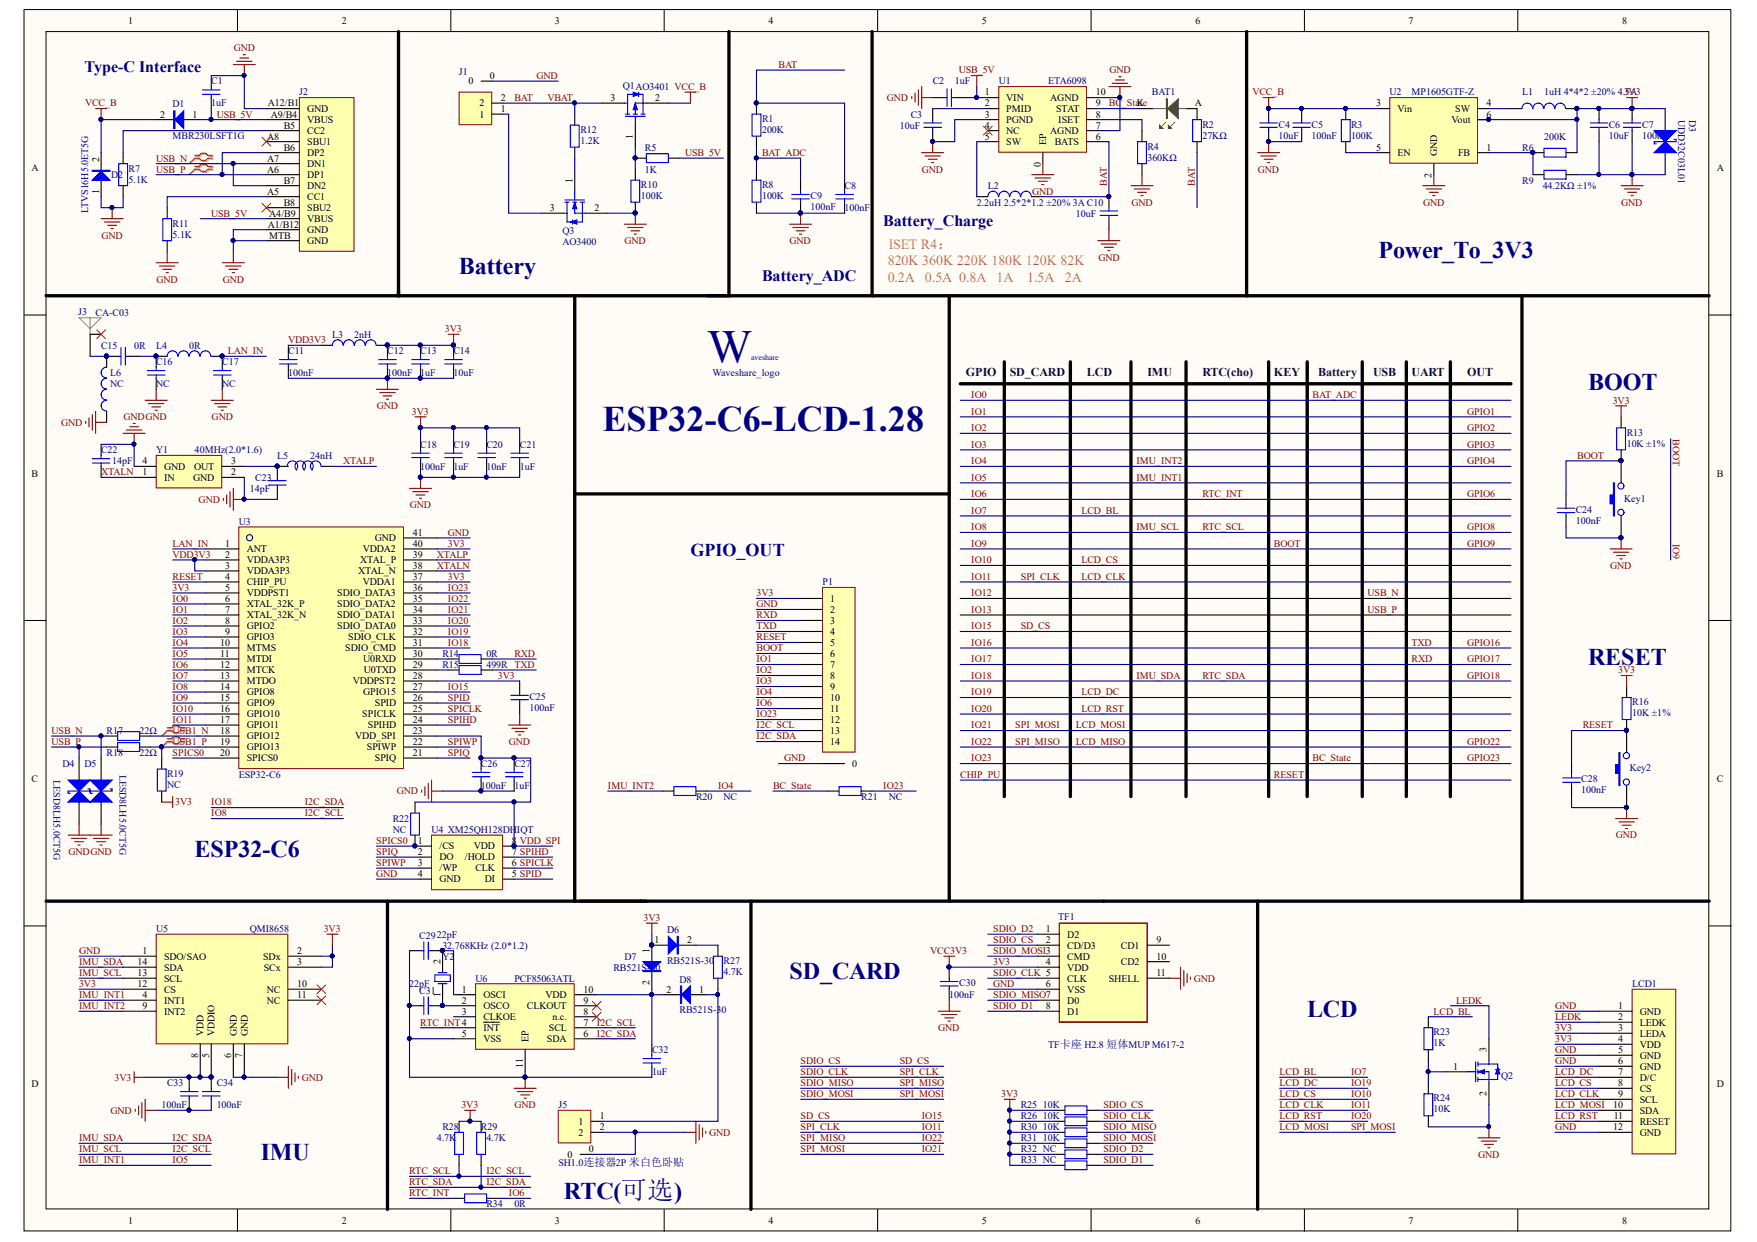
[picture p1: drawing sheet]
<svg xmlns="http://www.w3.org/2000/svg" width="297mm" height="210mm" viewBox="0 0 297 210" stroke-linecap="round" stroke-linejoin="round" font-family="sans-serif">
<defs><g id="words">
<text font-size="8" fill="#000080" x="119.5" y="61.3">W</text>
<text font-size="6.1" fill="#000080" x="101.9" y="72.9">ESP32-C6-LCD-1.28</text>
<g font-size="4.1" fill="#000080">
<text x="77.6" y="46.3">Battery</text>
<text x="233.1" y="43.5">Power_To_3V3</text>
<text x="268.5" y="65.8">BOOT</text>
<text x="268.5" y="112.3">RESET</text>
<text x="32.9" y="144.9">ESP32-C6</text>
<text x="133.5" y="165.4">SD_CARD</text>
<text x="221" y="171.9">LCD</text>
<text x="44.1" y="196.1">IMU</text>
<text x="95.3" y="202.6">RTC(可选)</text>
</g>
<text font-size="3" fill="#000080" x="116.7" y="94">GPIO_OUT</text>
<g font-size="2.7" fill="#000080">
<text x="14.3" y="12.2">Type-C Interface</text>
<text x="149.3" y="38.2">Battery_Charge</text>
<text x="128.8" y="47.5">Battery_ADC</text>
</g>
<g font-size="2.4" fill="#f90">
<text x="150.1" y="44.8">820K 360K 220K 180K 120K 82K</text>
<text x="150.1" y="47.6">0.2A</text>
<text x="150.2" y="42">ISET R4：</text>
<text x="156.4" y="47.6">0.5A 0.8A</text>
<text x="168.5" y="47.6">1A</text>
<text x="173.6" y="47.6">1.5A</text>
<text x="180" y="47.6">2A</text>
</g>
<g font-size="2" fill="#001b31">
<text x="163.3" y="63.5">GPIO</text>
<text x="170.7" y="63.5">SD_CARD</text>
<text x="183.7" y="63.5">LCD</text>
<text x="194" y="63.5">IMU</text>
<text x="203.3" y="63.5">RTC(cho)</text>
<text x="215.4" y="63.5">KEY</text>
<text x="222.8" y="63.5">Battery</text>
<text x="232.1" y="63.5">USB</text>
<text x="238.6" y="63.5">UART</text>
<text x="248" y="63.5">OUT</text>
</g>
<g font-size="1.7">
<text x="21.7" y="4.1">1</text>
<text x="57.8" y="4.1">2</text>
<text x="93.8" y="4.1">3</text>
<text x="129.9" y="4.1">4</text>
<text x="166" y="4.1">5</text>
<text x="202.1" y="4.1">6</text>
<text x="238.1" y="4.1">7</text>
<text x="274.3" y="4.1">8</text>
<text x="45.3" y="18">A12/B1</text>
<text x="79.2" y="14.3">0</text>
<text x="81" y="18">2</text>
<text x="82.8" y="13.3">0</text>
<text x="84.7" y="17.1">2</text>
<text x="103.2" y="17.1">3</text>
<text x="110.7" y="17.1">2</text>
<text x="166.5" y="16.1">1</text>
<text x="166.5" y="18">2</text>
<text x="170.1" y="17.1">VIN</text>
<text x="177.6" y="17.1">AGND</text>
<text x="185.3" y="18">9</text>
<text x="185.3" y="16.1">10</text>
<text x="192.2" y="18">K</text>
<text x="202" y="18">A</text>
<text x="232.6" y="18">3</text>
<text x="251.3" y="18">4</text>
<text x="27.1" y="19.9">2</text>
<text x="32.6" y="19.9">1</text>
<text x="45.2" y="23.6">A8</text>
<text x="45.8" y="19.9">A9/B4</text>
<text x="48" y="21.7">B5</text>
<text x="51.9" y="18.9">GND</text>
<text x="51.9" y="20.8">VBUS</text>
<text x="51.9" y="22.6">CC2</text>
<text x="81" y="19.9">1</text>
<text x="84.7" y="18.9">1</text>
<text x="107" y="23.5" transform="rotate(-90 107 23.5)">1</text>
<text x="166.5" y="19.9">3</text>
<text x="166.5" y="21.7">4</text>
<text x="166.5" y="23.6">5</text>
<text x="170.1" y="18.9">PMID</text>
<text x="170.1" y="20.8">PGND</text>
<text x="170.1" y="22.6">NC</text>
<text x="177.6" y="22.6">AGND</text>
<text x="178.6" y="18.9">STAT</text>
<text x="178.9" y="20.8">ISET</text>
<text x="185.3" y="23.6">6</text>
<text x="185.3" y="21.7">7</text>
<text x="185.3" y="19.9">8</text>
<text x="236.3" y="18.9">Vin</text>
<text x="245.4" y="20.8">Vout</text>
<text x="246" y="18.9">SW</text>
<text x="251.3" y="19.9">6</text>
<text x="5.3" y="28.9">A</text>
<text x="16.7" y="27.3" transform="rotate(-90 16.7 27.3)">2</text>
<text x="45.2" y="29.2">A6</text>
<text x="45.2" y="27.3">A7</text>
<text x="48" y="25.4">B6</text>
<text x="51.9" y="28.2">DN1</text>
<text x="51.9" y="24.5">SBU1</text>
<text x="51.9" y="26.4">DP2</text>
<text x="170.1" y="24.5">SW</text>
<text x="176" y="28.1" transform="rotate(-90 176 28.1)">0</text>
<text x="176.9" y="24.5" transform="rotate(-90 176.9 24.5)">EP</text>
<text x="178.3" y="24.5">BATS</text>
<text x="232.6" y="25.4">5</text>
<text x="236.3" y="26.4">EN</text>
<text x="243" y="26.4" transform="rotate(-90 243 26.4)">GND</text>
<text x="246.5" y="26.4">FB</text>
<text x="251.3" y="25.4">1</text>
<text x="290.2" y="28.9">A</text>
<text x="16.7" y="32.8" transform="rotate(-90 16.7 32.8)">1</text>
<text x="45.2" y="32.9">A5</text>
<text x="48" y="31">B7</text>
<text x="48" y="34.7">B8</text>
<text x="51.9" y="33.8">CC1</text>
<text x="51.9" y="31.9">DN2</text>
<text x="51.9" y="30.1">DP1</text>
<text x="51.9" y="35.7">SBU2</text>
<text x="93" y="35.7">3</text>
<text x="96.8" y="30.8" transform="rotate(-90 96.8 30.8)">1</text>
<text x="100.5" y="35.7">2</text>
<text x="242" y="30" transform="rotate(-90 242 30)">2</text>
<text x="45.3" y="38.5">A1/B12</text>
<text x="45.5" y="36.6">A4/B9</text>
<text x="45.5" y="40.3">MTB</text>
<text x="51.9" y="39.4">GND</text>
<text x="51.9" y="37.5">VBUS</text>
<text x="51.9" y="41.2">GND</text>
<text x="5.3" y="80.6">B</text>
<text x="24.1" y="80.3">1</text>
<text x="24.1" y="78.4">4</text>
<text x="27.7" y="81.2">IN</text>
<text x="27.7" y="79.4">GND</text>
<text x="32.7" y="81.2">GND</text>
<text x="32.8" y="79.4">OUT</text>
<text x="39.1" y="80.3">2</text>
<text x="39.1" y="78.4">3</text>
<text x="290.2" y="80.6">B</text>
<text x="38.1" y="92.4">1</text>
<text x="38.1" y="94.2">2</text>
<text x="41.7" y="93.3">ANT</text>
<text x="41.7" y="95.2">VDDA3P3</text>
<text x="60.9" y="95.2">XTAL_P</text>
<text x="61.3" y="93.3">VDDA2</text>
<text x="63.4" y="91.5">GND</text>
<text x="69.8" y="94.2">39</text>
<text x="69.8" y="92.4">40</text>
<text x="69.8" y="90.5">41</text>
<text x="38.1" y="96.1">3</text>
<text x="38.1" y="98">4</text>
<text x="38.1" y="99.8">5</text>
<text x="38.1" y="101.7">6</text>
<text x="41.7" y="97">VDDA3P3</text>
<text x="41.7" y="98.9">CHIP_PU</text>
<text x="41.7" y="100.8">VDDPST1</text>
<text x="57" y="100.8">SDIO_DATA3</text>
<text x="60.6" y="97">XTAL_N</text>
<text x="61.3" y="98.9">VDDA1</text>
<text x="69.8" y="101.7">35</text>
<text x="69.8" y="99.8">36</text>
<text x="69.8" y="98">37</text>
<text x="69.8" y="96.1">38</text>
<text x="140.3" y="101.7">1</text>
<text x="38.1" y="103.5">7</text>
<text x="38.1" y="105.4">8</text>
<text x="38.1" y="107.3">9</text>
<text x="41.7" y="102.6">XTAL_32K_P</text>
<text x="41.7" y="104.5">XTAL_32K_N</text>
<text x="41.7" y="106.3">GPIO2</text>
<text x="57" y="106.3">SDIO_DATA0</text>
<text x="57" y="104.5">SDIO_DATA1</text>
<text x="57" y="102.6">SDIO_DATA2</text>
<text x="69.8" y="107.3">32</text>
<text x="69.8" y="105.4">33</text>
<text x="69.8" y="103.5">34</text>
<text x="140.3" y="103.5">2</text>
<text x="140.3" y="105.4">3</text>
<text x="140.3" y="107.3">4</text>
<text x="37.2" y="109.1">10</text>
<text x="37.2" y="111">11</text>
<text x="37.2" y="112.8">12</text>
<text x="41.7" y="108.2">GPIO3</text>
<text x="41.7" y="110.1">MTMS</text>
<text x="41.7" y="111.9">MTDI</text>
<text x="41.7" y="113.8">MTCK</text>
<text x="58.4" y="110.1">SDIO_CMD</text>
<text x="58.9" y="108.2">SDIO_CLK</text>
<text x="61.4" y="111.9">U0RXD</text>
<text x="61.5" y="113.8">U0TXD</text>
<text x="69.8" y="112.8">29</text>
<text x="69.8" y="111">30</text>
<text x="69.8" y="109.1">31</text>
<text x="140.3" y="109.1">5</text>
<text x="140.3" y="111">6</text>
<text x="140.3" y="112.8">7</text>
<text x="37.2" y="114.7">13</text>
<text x="37.2" y="116.6">14</text>
<text x="37.2" y="118.4">15</text>
<text x="41.7" y="115.6">MTDO</text>
<text x="41.7" y="117.5">GPIO8</text>
<text x="41.7" y="119.4">GPIO9</text>
<text x="59.6" y="115.6">VDDPST2</text>
<text x="61.4" y="117.5">GPIO15</text>
<text x="63.4" y="119.4">SPID</text>
<text x="69.8" y="118.4">26</text>
<text x="69.8" y="116.6">27</text>
<text x="69.8" y="114.7">28</text>
<text x="140.3" y="114.7">8</text>
<text x="140.3" y="116.6">9</text>
<text x="140.3" y="118.4">10</text>
<text x="37.2" y="120.3">16</text>
<text x="37.2" y="122.1">17</text>
<text x="37.2" y="124">18</text>
<text x="37.2" y="125.9">19</text>
<text x="41.7" y="121.2">GPIO10</text>
<text x="41.7" y="123.1">GPIO11</text>
<text x="41.7" y="124.9">GPIO12</text>
<text x="60.1" y="124.9">VDD_SPI</text>
<text x="61.2" y="121.2">SPICLK</text>
<text x="62.2" y="123.1">SPIHD</text>
<text x="69.8" y="125.9">22</text>
<text x="69.8" y="124">23</text>
<text x="69.8" y="122.1">24</text>
<text x="69.8" y="120.3">25</text>
<text x="140.3" y="120.3">11</text>
<text x="140.3" y="122.1">12</text>
<text x="140.3" y="124">13</text>
<text x="140.3" y="125.9">14</text>
<text x="37.2" y="127.7">20</text>
<text x="41.7" y="126.8">GPIO13</text>
<text x="41.7" y="128.6">SPICS0</text>
<text x="62" y="126.8">SPIWP</text>
<text x="63.4" y="128.6">SPIQ</text>
<text x="69.8" y="127.7">21</text>
<text x="144.1" y="129.6">0</text>
<text x="5.3" y="132.2">C</text>
<text x="290.2" y="132.2">C</text>
<text x="70.6" y="142.6">1</text>
<text x="74.3" y="143.5">/CS</text>
<text x="80.1" y="143.5">VDD</text>
<text x="86.5" y="142.6">8</text>
<text x="70.6" y="144.5">2</text>
<text x="70.6" y="146.3">3</text>
<text x="70.6" y="148.2">4</text>
<text x="74.3" y="145.4">DO</text>
<text x="74.3" y="147.2">/WP</text>
<text x="74.3" y="149.1">GND</text>
<text x="78.6" y="145.4">/HOLD</text>
<text x="80.4" y="147.2">CLK</text>
<text x="82" y="149.1">DI</text>
<text x="86.5" y="148.2">5 SPID</text>
<text x="86.5" y="146.3">6 SPICLK</text>
<text x="86.5" y="144.5">7 SPIHD</text>
<text x="24.1" y="161.3">1</text>
<text x="50.2" y="161.3">2</text>
<text x="109.8" y="161" transform="rotate(-90 109.8 161)">1</text>
<text x="110.7" y="159.4">1</text>
<text x="116.1" y="159.4">2</text>
<text x="176.8" y="157.6">1</text>
<text x="176.8" y="159.4">2</text>
<text x="180.4" y="158.5">D2</text>
<text x="180.4" y="160.3">CD/D3</text>
<text x="189.5" y="160.3">CD1</text>
<text x="195.5" y="159.4">9</text>
<text x="23.3" y="163.1">14</text>
<text x="23.3" y="165">13</text>
<text x="23.3" y="166.9">12</text>
<text x="27.7" y="162.2">SDO/SAO</text>
<text x="27.7" y="164.1">SDA</text>
<text x="27.7" y="165.9">SCL</text>
<text x="27.7" y="167.8">CS</text>
<text x="44.5" y="162.2">SDx</text>
<text x="44.6" y="164.1">SCx</text>
<text x="45.1" y="167.8">NC</text>
<text x="50.2" y="163.1">3</text>
<text x="50.2" y="166.9">10</text>
<text x="74.4" y="162.9" transform="rotate(-90 74.4 162.9)">2</text>
<text x="78.1" y="167.8">1</text>
<text x="98.6" y="167.8">10</text>
<text x="109.8" y="166.5" transform="rotate(-90 109.8 166.5)">2</text>
<text x="112.7" y="167.8">2</text>
<text x="118.2" y="167.8">1</text>
<text x="176.8" y="163.1">4</text>
<text x="176.8" y="166.9">6</text>
<text x="180.4" y="162.2">CMD</text>
<text x="180.4" y="164.1">VDD</text>
<text x="180.4" y="165.9">CLK</text>
<text x="180.4" y="167.8">VSS</text>
<text x="187.5" y="165.9">SHELL</text>
<text x="189.5" y="163.1">CD2</text>
<text x="195.5" y="162.2">10</text>
<text x="195.5" y="165">11</text>
<text x="24.1" y="168.7">4</text>
<text x="24.1" y="170.6">9</text>
<text x="27.7" y="169.6">INT1</text>
<text x="27.7" y="171.5">INT2</text>
<text x="45.1" y="169.6">NC</text>
<text x="50.2" y="168.7">11</text>
<text x="74.4" y="168.5" transform="rotate(-90 74.4 168.5)">1</text>
<text x="78.1" y="169.6">2</text>
<text x="78.1" y="171.5">3</text>
<text x="81.7" y="168.7">OSCI</text>
<text x="81.7" y="170.6">OSCO</text>
<text x="81.7" y="172.4">CLKOE</text>
<text x="89.1" y="170.6">CLKOUT</text>
<text x="92.2" y="168.7">VDD</text>
<text x="93.4" y="172.4">n.c.</text>
<text x="98.6" y="173.4">7</text>
<text x="98.6" y="171.5">8</text>
<text x="98.6" y="169.6">9</text>
<text x="176.8" y="170.6">8</text>
<text x="180.4" y="169.6">D0</text>
<text x="180.4" y="171.5">D1</text>
<text x="273.6" y="170.6">1</text>
<text x="273.6" y="172.4">2</text>
<text x="277.2" y="171.5">GND</text>
<text x="277.2" y="173.4">LEDK</text>
<text x="33.5" y="178.8" transform="rotate(-90 33.5 178.8)">8</text>
<text x="34.4" y="175.1" transform="rotate(-90 34.4 175.1)">VDD</text>
<text x="35.4" y="178.8" transform="rotate(-90 35.4 178.8)">5</text>
<text x="36.3" y="175.1" transform="rotate(-90 36.3 175.1)">VDDIO</text>
<text x="39.1" y="178.8" transform="rotate(-90 39.1 178.8)">6</text>
<text x="40" y="175.1" transform="rotate(-90 40 175.1)">GND</text>
<text x="40.9" y="178.8" transform="rotate(-90 40.9 178.8)">7</text>
<text x="41.9" y="175.1" transform="rotate(-90 41.9 175.1)">GND</text>
<text x="78.1" y="175.2">5</text>
<text x="81.7" y="174.3">INT</text>
<text x="81.7" y="176.2">VSS</text>
<text x="89.3" y="176.1" transform="rotate(-90 89.3 176.1)">EP</text>
<text x="92.5" y="176.2">SDA</text>
<text x="92.8" y="174.3">SCL</text>
<text x="98.6" y="175.2">6</text>
<text x="251.3" y="177.8" transform="rotate(-90 251.3 177.8)">3</text>
<text x="273.6" y="174.3">3</text>
<text x="273.6" y="176.2">4</text>
<text x="273.6" y="178">5</text>
<text x="273.6" y="179.9">6</text>
<text x="277.2" y="175.2">LEDA</text>
<text x="277.2" y="177.1">VDD</text>
<text x="277.2" y="178.9">GND</text>
<text x="5.3" y="183.8">D</text>
<text x="88.4" y="180.6" transform="rotate(-90 88.4 180.6)">11</text>
<text x="245.7" y="180.8">1</text>
<text x="251.3" y="185.3" transform="rotate(-90 251.3 185.3)">2</text>
<text x="273.6" y="181.7">7</text>
<text x="273.6" y="183.6">8</text>
<text x="273.6" y="185.5">9</text>
<text x="277.2" y="180.8">GND</text>
<text x="277.2" y="182.7">D/C</text>
<text x="277.2" y="184.5">CS</text>
<text x="290.2" y="183.8">D</text>
<text x="97.8" y="190.1">1</text>
<text x="97.8" y="192">2</text>
<text x="101.4" y="189.2">1</text>
<text x="101.4" y="191">2</text>
<text x="272.7" y="187.3">10</text>
<text x="272.7" y="191">12</text>
<text x="272.8" y="189.2">11</text>
<text x="277.2" y="186.4">SCL</text>
<text x="277.2" y="188.2">SDA</text>
<text x="277.2" y="190.1">RESET</text>
<text x="277.2" y="192">GND</text>
<text x="95.9" y="195.7">0</text>
<text x="99.6" y="194.8">0</text>
<text x="21.7" y="206.8">1</text>
<text x="57.8" y="206.8">2</text>
<text x="93.8" y="206.8">3</text>
<text x="129.9" y="206.8">4</text>
<text x="166" y="206.8">5</text>
<text x="202.1" y="206.8">6</text>
<text x="238.1" y="206.8">7</text>
<text x="274.3" y="206.8">8</text>
</g>
<g font-size="1.7" fill="#800000">
<text x="39.5" y="8.7">GND</text>
<text x="131.6" y="11.5">BAT</text>
<text x="14.4" y="18">VCC_B</text>
<text x="87" y="17.1">BAT</text>
<text x="90.7" y="13.3">GND</text>
<text x="92.5" y="17.1">VBAT</text>
<text x="149.9" y="17.1">GND</text>
<text x="162.1" y="12.4">USB_5V</text>
<text x="187.5" y="18">BC</text>
<text x="187.5" y="12.4">GND</text>
<text x="189.7" y="18">_State</text>
<text x="211.7" y="16.1">VCC_B</text>
<text x="274.5" y="16.1">3V3</text>
<text x="36.6" y="19.9">USB_5V</text>
<text x="26.4" y="27.3">USB_N</text>
<text x="26.4" y="29.2">USB_P</text>
<text x="115.8" y="26.4">USB_5V</text>
<text x="128.8" y="26.4">BAT_ADC</text>
<text x="155.8" y="29.2">GND</text>
<text x="212.7" y="29.2">GND</text>
<text x="174.5" y="32.9">GND</text>
<text x="187.1" y="31.4" transform="rotate(-90 187.1 31.4)">BAT</text>
<text x="191.3" y="34.7">GND</text>
<text x="202" y="31.4" transform="rotate(-90 202 31.4)">BAT</text>
<text x="240.6" y="34.7">GND</text>
<text x="274.1" y="34.7">GND</text>
<text x="17.2" y="40.3">GND</text>
<text x="35.7" y="36.6">USB_5V</text>
<text x="105.6" y="41.2">GND</text>
<text x="133.5" y="41.2">GND</text>
<text x="26.5" y="47.8">GND</text>
<text x="37.6" y="47.8">GND</text>
<text x="185.7" y="44">GND</text>
<text x="38.5" y="59.8">LAN_IN</text>
<text x="48.7" y="58">VDD3V3</text>
<text x="75.2" y="56.1">3V3</text>
<text x="10.3" y="71.9">GND</text>
<text x="20.9" y="71">GNDGND</text>
<text x="35.8" y="71">GND</text>
<text x="63.7" y="69.1">GND</text>
<text x="69.6" y="70.1">3V3</text>
<text x="164.2" y="67.3">IO0</text>
<text x="164.2" y="70.1">IO1</text>
<text x="221.9" y="67.3">BAT_ADC</text>
<text x="248" y="70.1">GPIO1</text>
<text x="272.7" y="68.2">3V3</text>
<text x="164.2" y="72.9">IO2</text>
<text x="164.2" y="75.6">IO3</text>
<text x="248" y="75.6">GPIO3</text>
<text x="248" y="72.9">GPIO2</text>
<text x="266.6" y="77.5">BOOT</text>
<text x="282.8" y="74.1" transform="rotate(90 282.8 74.1)">BOOT</text>
<text x="17.1" y="80.3">XTALN</text>
<text x="58" y="78.4">XTALP</text>
<text x="164.2" y="78.4">IO4</text>
<text x="164.2" y="81.2">IO5</text>
<text x="192.1" y="81.2">IMU_INT1</text>
<text x="192.1" y="78.4">IMU_INT2</text>
<text x="248" y="78.4">GPIO4</text>
<text x="33.6" y="84.9">GND</text>
<text x="69.3" y="85.9">GND</text>
<text x="164.2" y="84">IO6</text>
<text x="164.2" y="86.8">IO7</text>
<text x="164.2" y="89.6">IO8</text>
<text x="182.8" y="86.8">LCD_BL</text>
<text x="192.1" y="89.6">IMU_SCL</text>
<text x="203.3" y="89.6">RTC_SCL</text>
<text x="203.3" y="84">RTC_INT</text>
<text x="248" y="89.6">GPIO8</text>
<text x="248" y="84">GPIO6</text>
<text x="29.2" y="92.4">LAN_IN</text>
<text x="29.2" y="94.2">VDD3V3</text>
<text x="73.9" y="94.2">XTALP</text>
<text x="75.7" y="90.5">GND</text>
<text x="75.7" y="92.4">3V3</text>
<text x="164.2" y="92.4">IO9</text>
<text x="164.2" y="95.2">IO10</text>
<text x="182.8" y="95.2">LCD_CS</text>
<text x="215.4" y="92.4">BOOT</text>
<text x="248" y="92.4">GPIO9</text>
<text x="282.8" y="91.9" transform="rotate(90 282.8 91.9)">IO9</text>
<text x="29.2" y="99.8">3V3</text>
<text x="29.2" y="101.7">IO0</text>
<text x="29.2" y="98">RESET</text>
<text x="73.9" y="96.1">XTALN</text>
<text x="75.7" y="98">3V3</text>
<text x="75.7" y="99.8">IO23</text>
<text x="75.7" y="101.7">IO22</text>
<text x="127.9" y="100.8">3V3</text>
<text x="164.2" y="98">IO11</text>
<text x="164.2" y="100.8">IO12</text>
<text x="172.6" y="98">SPI_CLK</text>
<text x="182.8" y="98">LCD_CLK</text>
<text x="231.2" y="100.8">USB_N</text>
<text x="272.2" y="96.1">GND</text>
<text x="29.2" y="103.5">IO1</text>
<text x="29.2" y="105.4">IO2</text>
<text x="29.2" y="107.3">IO3</text>
<text x="75.7" y="103.5">IO21</text>
<text x="75.7" y="105.4">IO20</text>
<text x="75.7" y="107.3">IO19</text>
<text x="127.9" y="104.5">RXD</text>
<text x="127.9" y="106.3">TXD</text>
<text x="127.9" y="102.6">GND</text>
<text x="164.2" y="103.5">IO13</text>
<text x="164.2" y="106.3">IO15</text>
<text x="172.6" y="106.3">SD_CS</text>
<text x="231.2" y="103.5">USB_P</text>
<text x="29.2" y="109.1">IO4</text>
<text x="29.2" y="111">IO5</text>
<text x="29.2" y="112.8">IO6</text>
<text x="75.7" y="109.1">IO18</text>
<text x="87" y="111">RXD</text>
<text x="127.9" y="110.1">BOOT</text>
<text x="127.9" y="108.2">RESET</text>
<text x="127.9" y="113.8">IO2</text>
<text x="127.9" y="111.9">IO1</text>
<text x="164.2" y="109.1">IO16</text>
<text x="164.2" y="111.9">IO17</text>
<text x="238.6" y="109.1">TXD</text>
<text x="238.6" y="111.9">RXD</text>
<text x="248" y="111.9">GPIO17</text>
<text x="248" y="109.1">GPIO16</text>
<text x="273.6" y="113.8">3V3</text>
<text x="29.2" y="114.7">IO7</text>
<text x="29.2" y="116.6">IO8</text>
<text x="29.2" y="118.4">IO9</text>
<text x="75.7" y="116.6">IO15</text>
<text x="75.7" y="118.4">SPID</text>
<text x="84.2" y="114.7">3V3</text>
<text x="127.9" y="115.6">IO3</text>
<text x="127.9" y="119.4">IO6</text>
<text x="127.9" y="117.5">IO4</text>
<text x="164.2" y="114.7">IO18</text>
<text x="164.2" y="117.5">IO19</text>
<text x="182.8" y="117.5">LCD_DC</text>
<text x="192.1" y="114.7">IMU_SDA</text>
<text x="203.3" y="114.7">RTC_SDA</text>
<text x="248" y="114.7">GPIO18</text>
<text x="8.7" y="124">USB_N</text>
<text x="8.7" y="125.9">USB_P</text>
<text x="29.2" y="125.9">USB1_P</text>
<text x="29.2" y="124">USB1_N</text>
<text x="29.2" y="120.3">IO10</text>
<text x="29.2" y="122.1">IO11</text>
<text x="75.7" y="120.3">SPICLK</text>
<text x="75.7" y="122.1">SPIHD</text>
<text x="75.7" y="125.9">SPIWP</text>
<text x="86" y="125.9">GND</text>
<text x="127.9" y="123.1">I2C_SCL</text>
<text x="127.9" y="124.9">I2C_SDA</text>
<text x="127.9" y="121.2">IO23</text>
<text x="164.2" y="120.3">IO20</text>
<text x="164.2" y="123.1">IO21</text>
<text x="164.2" y="125.9">IO22</text>
<text x="171.6" y="123.1">SPI_MOSI</text>
<text x="171.6" y="125.9">SPI_MISO</text>
<text x="181.9" y="123.1">LCD_MOSI</text>
<text x="181.9" y="125.9">LCD_MISO</text>
<text x="182.8" y="120.3">LCD_RST</text>
<text x="248" y="125.9">GPIO22</text>
<text x="267.6" y="123.1">RESET</text>
<text x="29.2" y="127.7">SPICS0</text>
<text x="75.7" y="127.7">SPIQ</text>
<text x="132.6" y="128.6">GND</text>
<text x="162.3" y="131.4">CHIP_PU</text>
<text x="164.2" y="128.6">IO23</text>
<text x="215.4" y="131.4">RESET</text>
<text x="221.9" y="128.6">BC_State</text>
<text x="248" y="128.6">GPIO23</text>
<text x="29.6" y="136.1">3V3</text>
<text x="35.7" y="136.1">IO18</text>
<text x="35.7" y="137.9">IO8</text>
<text x="51.5" y="137.9">I2C_SCL</text>
<text x="51.5" y="136.1">I2C_SDA</text>
<text x="67.1" y="134.2">GND</text>
<text x="102.8" y="133.3">IMU_INT2</text>
<text x="121.4" y="133.3">IO4</text>
<text x="130.7" y="133.3">BC_State</text>
<text x="149.3" y="133.3">IO23</text>
<text x="63.6" y="142.6">SPICS0</text>
<text x="87.9" y="142.6">VDD_SPI</text>
<text x="273.2" y="141.7">GND</text>
<text x="11.6" y="144.5">GNDGND</text>
<text x="63.6" y="148.2">GND</text>
<text x="63.6" y="146.3">SPIWP</text>
<text x="63.6" y="144.5">SPIQ</text>
<text x="108.8" y="155.6">3V3</text>
<text x="13.4" y="161.3">GND</text>
<text x="54.7" y="157.6">3V3</text>
<text x="157.3" y="161.3">VCC3V3</text>
<text x="167.9" y="157.6">SDIO_D2</text>
<text x="167.9" y="159.4">SDIO_CS</text>
<text x="167.9" y="161.3">SDIO_MOSI3</text>
<text x="13.4" y="163.1">IMU_SDA</text>
<text x="13.4" y="165">IMU_SCL</text>
<text x="13.4" y="166.9">3V3</text>
<text x="167.9" y="163.1">3V3</text>
<text x="167.9" y="165">SDIO_CLK 5</text>
<text x="167.9" y="166.9">GND</text>
<text x="201.8" y="165.9">GND</text>
<text x="13.4" y="168.7">IMU_INT1</text>
<text x="13.4" y="170.6">IMU_INT2</text>
<text x="71.1" y="173.4">RTC_INT4</text>
<text x="100.9" y="173.4">I2C_SCL</text>
<text x="167.9" y="168.7">SDIO_MISO7</text>
<text x="167.9" y="170.6">SDIO_D1</text>
<text x="242.4" y="171.5">LCD_BL</text>
<text x="246.2" y="169.6">LEDK</text>
<text x="262.9" y="172.4">LEDK</text>
<text x="262.9" y="170.6">GND</text>
<text x="100.9" y="175.2">I2C_SDA</text>
<text x="135.4" y="179.9">SDIO_CS</text>
<text x="152.1" y="179.9">SD_CS</text>
<text x="158.6" y="174.3">GND</text>
<text x="262.9" y="178">GND</text>
<text x="262.9" y="176.2">3V3</text>
<text x="262.9" y="179.9">GND</text>
<text x="262.9" y="174.3">3V3</text>
<text x="19.4" y="182.7">3V3</text>
<text x="51" y="182.7">GND</text>
<text x="135.4" y="181.7">SDIO_CLK</text>
<text x="135.4" y="183.6">SDIO_MISO</text>
<text x="135.4" y="185.5">SDIO_MOSI</text>
<text x="152.1" y="185.5">SPI_MOSI</text>
<text x="152.1" y="183.6">SPI_MISO</text>
<text x="152.1" y="181.7">SPI_CLK</text>
<text x="169.3" y="185.5">3V3</text>
<text x="216.3" y="183.6">LCD_DC</text>
<text x="216.3" y="185.5">LCD_CS</text>
<text x="216.3" y="181.7">LCD_BL</text>
<text x="228.4" y="181.7">IO7</text>
<text x="228.4" y="183.6">IO19</text>
<text x="228.4" y="185.5">IO10</text>
<text x="262.9" y="183.6">LCD_CS</text>
<text x="262.9" y="181.7">LCD_DC</text>
<text x="262.9" y="185.5">LCD_CLK</text>
<text x="18.7" y="188.2">GND</text>
<text x="78" y="187.3">3V3</text>
<text x="87" y="187.3">GND</text>
<text x="119.9" y="192">GND</text>
<text x="135.4" y="189.2">SD_CS</text>
<text x="135.4" y="191">SPI_CLK</text>
<text x="155.8" y="189.2">IO15</text>
<text x="155.8" y="191">IO11</text>
<text x="186.5" y="187.3">SDIO_CS</text>
<text x="186.5" y="189.2">SDIO_CLK</text>
<text x="186.5" y="191">SDIO_MISO</text>
<text x="216.3" y="187.3">LCD_CLK</text>
<text x="216.3" y="189.2">LCD_RST</text>
<text x="216.3" y="191">LCD_MOSI</text>
<text x="228.4" y="187.3">IO11</text>
<text x="228.4" y="189.2">IO20</text>
<text x="228.4" y="191">SPI_MOSI</text>
<text x="262.9" y="191">GND</text>
<text x="262.9" y="189.2">LCD_RST</text>
<text x="262.9" y="187.3">LCD_MOSI</text>
<text x="13.4" y="192.9">IMU_SDA</text>
<text x="13.4" y="194.8">IMU_SCL</text>
<text x="13.4" y="196.6">IMU_INT1</text>
<text x="29.2" y="194.8">I2C_SCL</text>
<text x="29.2" y="192.9">I2C_SDA</text>
<text x="29.2" y="196.6">IO5</text>
<text x="135.4" y="192.9">SPI_MISO</text>
<text x="135.4" y="194.8">SPI_MOSI</text>
<text x="155.8" y="192.9">IO22</text>
<text x="155.8" y="194.8">IO21</text>
<text x="186.5" y="192.9">SDIO_MOSI</text>
<text x="186.5" y="194.8">SDIO_D2</text>
<text x="186.5" y="196.6">SDIO_D1</text>
<text x="249.9" y="195.7">GND</text>
<text x="69.2" y="202.2">RTC_INT</text>
<text x="69.2" y="198.5">RTC_SCL</text>
<text x="69.2" y="200.3">RTC_SDA</text>
<text x="82.2" y="200.3">I2C_SDA</text>
<text x="82.2" y="198.5">I2C_SCL</text>
<text x="86" y="202.2">IO6</text>
</g>
<g font-size="1.7" fill="#000080">
<text x="35.7" y="14.3">C1</text>
<text x="35.7" y="18">1uF</text>
<text x="50.6" y="16.1">J2</text>
<text x="77.6" y="12.8">J1</text>
<text x="105.3" y="15">Q1AO3401 VCC_B</text>
<text x="157.7" y="14.3">C2</text>
<text x="161.4" y="14.3">1uF</text>
<text x="168.9" y="14.3">U1</text>
<text x="177.2" y="14.3">ETA6098</text>
<text x="194.7" y="16.1">BAT1</text>
<text x="234.9" y="16.1">U2</text>
<text x="238.6" y="16.1">MP1605GTF-Z</text>
<text x="257.3" y="16.1">L1</text>
<text x="261.1" y="16.1">1uH 4*4*2 ±20% 4.5A</text>
<text x="29.2" y="18.2">D1</text>
<text x="29.2" y="23.4">MBR230LSFT1G</text>
<text x="98.1" y="22.5">R12</text>
<text x="128.8" y="20.6">R1</text>
<text x="128.8" y="22.5">200K</text>
<text x="152.1" y="21.7">10uF</text>
<text x="154" y="19.9">C3</text>
<text x="203.3" y="21.5">R2</text>
<text x="203.3" y="23.4">27KΩ</text>
<text x="216.1" y="21.5">C4</text>
<text x="216.1" y="23.4">10uF</text>
<text x="221.7" y="21.5">C5</text>
<text x="221.7" y="23.4">100nF</text>
<text x="228.4" y="21.5">R3</text>
<text x="228.4" y="23.4">100K</text>
<text x="261.1" y="23.6">200K</text>
<text x="272" y="21.5">C6</text>
<text x="272" y="23.4">10uF</text>
<text x="277.6" y="21.5">C7</text>
<text x="277.6" y="23.4">100nF</text>
<text x="283.7" y="20.2" transform="rotate(90 283.7 20.2)">UDD32C03L01</text>
<text x="285.6" y="20.2" transform="rotate(90 285.6 20.2)">D3</text>
<text x="21.7" y="29">R7</text>
<text x="98.1" y="24.3">1.2K</text>
<text x="109" y="25.4">R5</text>
<text x="109" y="29.2">1K</text>
<text x="194" y="25.3">R4</text>
<text x="194" y="27.1">360KΩ</text>
<text x="257.3" y="25.4">R6</text>
<text x="18.8" y="30.1">D2</text>
<text x="21.7" y="30.8">5.1K</text>
<text x="108.4" y="31.8">R10</text>
<text x="108.4" y="33.6">100K</text>
<text x="128.8" y="31.8">R8</text>
<text x="128.8" y="33.6">100K</text>
<text x="137" y="33.6">C9</text>
<text x="137" y="35.5">100nF</text>
<text x="142.8" y="31.9">C8</text>
<text x="142.8" y="35.7">100nF</text>
<text x="165.1" y="34.7">2.2uH 2.5*2*1.2 ±20% 3A C10</text>
<text x="167" y="31.9">L2</text>
<text x="257.3" y="31">R9</text>
<text x="260.8" y="31.9">44.2KΩ ±1%</text>
<text x="14.9" y="36" transform="rotate(-90 14.9 36)">LTVS16H5.0ET5G</text>
<text x="29.2" y="38.3">R11</text>
<text x="29.2" y="40.1">5.1K</text>
<text x="95.1" y="39.6">Q3</text>
<text x="95.1" y="41.4">AO3400</text>
<text x="181.9" y="36.6">10uF</text>
<text x="13.2" y="53.2">J3</text>
<text x="16.2" y="53.3">CA-C03</text>
<text x="17.1" y="58.9">C15</text>
<text x="22.7" y="58.9">0R</text>
<text x="26.4" y="58.9">L4</text>
<text x="32" y="58.9">0R</text>
<text x="48.7" y="59.8">C11</text>
<text x="56.2" y="57.1">L3</text>
<text x="59.9" y="57.1">2nH</text>
<text x="65.5" y="59.8">C12</text>
<text x="71.1" y="59.8">C13</text>
<text x="76.6" y="59.8">C14</text>
<text x="18.6" y="63.6">L6</text>
<text x="18.6" y="65.4">NC</text>
<text x="26.4" y="61.7">C16</text>
<text x="26.4" y="65.4">NC</text>
<text x="37.6" y="61.7">C17</text>
<text x="37.6" y="65.4">NC</text>
<text x="48.7" y="63.6">100nF</text>
<text x="65.5" y="63.6">100nF</text>
<text x="71.1" y="63.6">1uF</text>
<text x="76.6" y="63.6">10uF</text>
<text x="120.5" y="63.6">Waveshare_logo</text>
<text x="17.1" y="76.6">C22</text>
<text x="26.4" y="76.6">Y1</text>
<text x="32.9" y="76.6">40MHz(2.0*1.6)</text>
<text x="46.9" y="77.5">L5</text>
<text x="52.4" y="77.5">24nH</text>
<text x="71.1" y="75.6">C18</text>
<text x="76.6" y="75.6">C19</text>
<text x="82.2" y="75.6">C20</text>
<text x="87.9" y="75.6">C21</text>
<text x="275" y="73.6">R13</text>
<text x="275" y="75.5">10K ±1%</text>
<text x="18.9" y="78.4">14pF</text>
<text x="42.2" y="83.1">14pF</text>
<text x="43.1" y="81.2">C23</text>
<text x="71.1" y="79.4">100nF</text>
<text x="76.6" y="79.4">1uF</text>
<text x="82.2" y="79.4">10nF</text>
<text x="87.9" y="79.4">1uF</text>
<text x="40.4" y="88.7">U3</text>
<text x="266.4" y="86.6">C24</text>
<text x="266.4" y="88.5">100nF</text>
<text x="274.6" y="84.8">Key1</text>
<text x="139.1" y="98.9">P1</text>
<text x="74.8" y="111">R14</text>
<text x="74.8" y="112.8">R15</text>
<text x="82.2" y="111">0R</text>
<text x="82.2" y="112.8">499R TXD</text>
<text x="89.5" y="118.3">C25</text>
<text x="276" y="119.2">R16</text>
<text x="18" y="124">R17</text>
<text x="23.6" y="124">22Ω</text>
<text x="89.5" y="120.1">100nF</text>
<text x="276" y="121">10K ±1%</text>
<text x="9.1" y="131.9" transform="rotate(90 9.1 131.9)">LESD8LH5.0CT5G</text>
<text x="10.6" y="129.6">D4</text>
<text x="14.3" y="129.6">D5</text>
<text x="18" y="127.7">R18</text>
<text x="20.2" y="130.9" transform="rotate(90 20.2 130.9)">LESD8LH5.0CT5G</text>
<text x="23.6" y="127.7">22Ω</text>
<text x="28.3" y="131.3">R19</text>
<text x="40.4" y="131.4">ESP32-C6</text>
<text x="81.3" y="129.6">C26</text>
<text x="87" y="129.6">C27</text>
<text x="275.5" y="130.3">Key2</text>
<text x="28.3" y="133.1">NC</text>
<text x="81.3" y="133.3">100nF</text>
<text x="87" y="133.3">1uF</text>
<text x="117.7" y="135.2">R20</text>
<text x="122.3" y="135.2">NC</text>
<text x="145.6" y="135.2">R21</text>
<text x="150.2" y="135.2">NC</text>
<text x="267.3" y="132.2">C28</text>
<text x="267.3" y="134.1">100nF</text>
<text x="66.4" y="138.9">R22</text>
<text x="66.4" y="140.7">NC</text>
<text x="72.9" y="140.7">U4 XM25QH128DHIQT</text>
<text x="178.9" y="155.4">TF1</text>
<text x="26.4" y="157.6">U5</text>
<text x="42.2" y="157.6">QMI8658</text>
<text x="70.9" y="158.7">C2922pF</text>
<text x="74.8" y="160.3">32.768KHz (2.0*1.2)</text>
<text x="112.8" y="157.7">D6</text>
<text x="69.2" y="166.9">22pF</text>
<text x="70.9" y="168">C31</text>
<text x="74.8" y="162.2">Y2</text>
<text x="80.4" y="165.9">U6</text>
<text x="87" y="165.9">PCF85063ATL</text>
<text x="103.7" y="164.1">RB521S-30</text>
<text x="105.6" y="162.2">D7</text>
<text x="112.8" y="162.9">RB521S-30</text>
<text x="114.9" y="166.1">D8</text>
<text x="122.3" y="162.9">R27</text>
<text x="122.3" y="164.7">4.7K</text>
<text x="162.2" y="166.6">C30</text>
<text x="276" y="166.9">LCD1</text>
<text x="114.9" y="171.3">RB521S-30</text>
<text x="160.5" y="168.7">100nF</text>
<text x="110.2" y="178">C32</text>
<text x="177.2" y="177.1">TF卡座 H2.8 短体MUP M617-2</text>
<text x="242.4" y="175">R23</text>
<text x="242.4" y="176.8">1K</text>
<text x="28.3" y="183.6">C33</text>
<text x="36.6" y="183.6">C34</text>
<text x="110.2" y="181.7">1uF</text>
<text x="253.8" y="182.4">Q2</text>
<text x="27.3" y="187.3">100nF</text>
<text x="36.6" y="187.3">100nF</text>
<text x="74.8" y="191">R28</text>
<text x="81.3" y="191">R29</text>
<text x="94.4" y="187.3">J5</text>
<text x="172.6" y="187.3">R25</text>
<text x="172.6" y="189.2">R26</text>
<text x="172.6" y="191">R30</text>
<text x="176.3" y="187.3">10K</text>
<text x="176.3" y="189.2">10K</text>
<text x="176.3" y="191">10K</text>
<text x="242.4" y="186.1">R24</text>
<text x="242.4" y="188">10K</text>
<text x="73.9" y="192.9">4.7K</text>
<text x="82.2" y="192.9">4.7K</text>
<text x="94.4" y="197.1">SH1.0连接器2P 米白色卧贴</text>
<text x="172.6" y="192.9">R31</text>
<text x="172.6" y="196.6">R33 NC</text>
<text x="172.6" y="194.8">R32 NC</text>
<text x="176.3" y="192.9">10K</text>
<text x="82.2" y="204.1">R34</text>
<text x="87" y="204.1">0R</text>
</g>
<text font-size="1.4" fill="#000080" x="127" y="60.9">aveshare</text>
</g></defs>
<g fill="#fffcf8" stroke="#000" stroke-width=".17">
<path d="M4.1 1.6h288.5v206.4h-288.5z"/>
<path d="M7.8 5.3h281.1v199h-281.1z"/>
</g>
<g fill="none" stroke="#000" stroke-width=".17">
<path d="M40.1 1.6v3.7M76.2 1.6v3.7M112.3 1.6v3.7M148.4 1.6v3.7M184.5 1.6v3.7M220.5 1.6v3.7M256.6 1.6v3.7M4.1 53.2h3.7M289 53.2h3.7M4.1 104.9h3.7M289 104.9h3.7M4.1 156.5h3.7"/>
<path d="M289 156.5h3.7M40.1 204.4v3.7M76.2 204.4v3.7M112.3 204.4v3.7M148.4 204.4v3.7M184.5 204.4v3.7M220.5 204.4v3.7M256.6 204.4v3.7"/>
</g>
<path d="M40.4 89h27.8v40.9h-27.8z" fill="#ffffb0" stroke="#800000" stroke-width=".17"/>
<g fill="none" stroke="#000" stroke-width=".19">
<path d="M34.8 92.8h5.6M34.8 94.6h5.6M34.8 96.5h5.6M34.8 98.4h5.6M68.3 92.8h5.6M68.3 94.6h5.6M68.3 96.5h5.6M68.3 98.4h5.6M68.3 90.9h5.6M34.8 100.2h5.6M34.8 102.1h5.6M34.8 103.9h5.6"/>
<path d="M34.8 105.8h5.6M34.8 107.7h5.6M34.8 109.5h5.6M34.8 111.4h5.6M34.8 113.2h5.6M34.8 115.1h5.6M34.8 117h5.6M34.8 118.8h5.6M68.3 100.2h5.6M68.3 102.1h5.6M68.3 103.9h5.6M68.3 105.8h5.6"/>
<path d="M68.3 107.7h5.6M68.3 109.5h5.6M68.3 111.4h5.6M68.3 113.2h5.6M68.3 115.1h5.6M68.3 117h5.6M68.3 118.8h5.6M75.8 111.4h1.8M75.8 113.2h1.8M81.3 111.4h1.9M81.3 113.2h1.9M18 124.4h1.9"/>
<path d="M18 126.3h1.9M23.6 124.4h1.9M23.6 126.3h1.9M27.3 128.1v1.9M27.3 133.7v1.9M34.8 120.7h5.6M34.8 122.5h5.6M34.8 124.4h5.6M34.8 126.3h5.6M34.8 128.1h5.6M68.3 120.7h5.6M68.3 122.5h5.6"/>
<path d="M68.3 124.4h5.6M68.3 126.3h5.6M68.3 128.1h5.6"/>
</g>
<circle cx="42.2" cy="90.9" r=".52" fill="none" stroke="#000080" stroke-width=".19"/>
<path d="M77.6 110.6h3.7v1.5h-3.7zM77.6 112.5h3.7v1.5h-3.7zM19.9 123.7h3.7v1.4h-3.7zM19.9 125.5h3.7v1.5h-3.7zM26.6 130h1.5v3.7h-1.5z" fill="none" stroke="#00f" stroke-width=".19"/>
<path d="M50.6 16.5h9.2v26h-9.2z" fill="#ffffb0" stroke="#800000" stroke-width=".17"/>
<g fill="none" stroke="#000" stroke-width=".19">
<path d="M35.7 12.8v1.8M35.7 16.5v1.9M45 18.4h5.6M26.4 20.2h3M31.1 20.2h2.8M45 38.8h5.6M45 37h5.6M45 33.2h5.6M45 31.4h5.6M45 29.5h5.6M45 27.7h5.6M45 23.9h5.6"/>
<path d="M45 20.2h5.6M45 22.1h5.6M45 25.8h5.6M45 35.1h5.6M45 40.7h5.6"/>
</g>
<path d="M39.4 10.9h3.8M40 10.4h2.6M40.6 9.8h1.4M41.1 9.2h.4M41.3 10.9v1.9M37.6 44.4h3.7M38.1 45h2.6M38.7 45.5h1.5M39.3 46.1h.3M39.4 42.5v1.9" fill="none" stroke="#800000" stroke-width=".19"/>
<path d="M34.2 15.2h3M34.2 15.9h3M35.7 14.6v.6M35.7 15.9v.6" fill="none" stroke="#00f" stroke-width=".19"/>
<circle cx="41.3" cy="12.7" r=".33" fill="#000080" stroke="#000080" stroke-width=".17"/>
<path d="M29.6 20.2l1.5-1.5v3z" fill="#00f"/>
<path d="M29.4 18.7h.2v3h-.2zM29.5 18.7v3M20.1 27.7h1.5v3.7h-1.5zM27.5 37h1.5v3.7h-1.5zM29.6 20.2l1.5-1.5v3z" fill="none" stroke="#00f" stroke-width=".19"/>
<path d="M17.1 25.8v3M17.1 30.5v2.7M20.8 25.8v1.9M20.8 31.4v1.8M28.3 35.1v1.9M28.3 40.7v1.8" fill="none" stroke="#000" stroke-width=".19"/>
<path d="M16.2 18.4h1.8M17.1 18.4v1.8M17.1 37h3.7M17.7 37.5h2.6M18.2 38.1h1.5M18.8 38.6h.3M19 35.1v1.9M26.4 44.4h3.7M27 45h2.6M27.5 45.5h1.5M28.1 46.1h.4M28.3 42.5v1.9" fill="none" stroke="#800000" stroke-width=".19"/>
<g fill="#000080" stroke="#000080" stroke-width=".17">
<circle cx="18.9" cy="35.1" r=".34"/>
<circle cx="17.1" cy="20.2" r=".34"/>
</g>
<path d="M33.1 26.5h.8l.3-.4h.8l.3 .4h.8M33.1 26.9h.8l.3 .4h.8l.3-.4h.8M33.1 28.3h.8l.3-.4h.8l.3 .4h.8M33.1 28.8h.8l.3 .3h.8l.3-.3h.8" fill="none" stroke="#d0a19e" stroke-width=".19"/>
<path d="M33.1 26.9l-1.1 .8M33.1 28.8l-1.1 .7" fill="none" stroke="#d0a19e" stroke-width=".17"/>
<path d="M32.9 26.3h.8l.3-.4h.8l.4 .4h.7M32.9 26.7h.8l.3 .4h.8l.4-.4h.7M32.9 28.1h.8l.3-.3h.8l.4 .3h.7M32.9 28.6h.8l.3 .4h.8l.4-.4h.7" fill="none" stroke="#f00" stroke-width=".19"/>
<path d="M32.9 26.7l-.9 1M32.9 28.6l-.9 .9M44.3 23.2l1.5 1.5M44.3 34.4l1.5 1.4M45.8 23.2l-1.5 1.5M45.8 34.4l-1.5 1.4" fill="none" stroke="#f00" stroke-width=".17"/>
<path d="M15.6 30.5l1.5-1.5 1.5 1.5z" fill="#00f"/>
<path d="M15.6 30.5l1.5-1.5 1.5 1.5zM15.6 28.8h3v.2h-3zM15.6 28.9h3" fill="none" stroke="#00f" stroke-width=".19"/>
<path d="M67.4 5.3v44.7h-59.6" fill="none" stroke="#000" stroke-width=".56"/>
<path d="M77.6 15.6h5.5v5.5h-5.5z" fill="#ffffb0" stroke="#800000" stroke-width=".17"/>
<path d="M81.3 13.7h1.9M83.2 19.3h1.9M83.2 17.4h1.9M101.8 17.4h3.7M109.3 17.4h3.7M107.4 21.1v3.8" fill="none" stroke="#000" stroke-width=".19"/>
<path d="M105.7 19.7h3.4M105.7 19.3h.8M106.1 17.4v1.9M107 19.3h.8M107.4 19.7v1.4M108.3 19.3h.8M108.7 17.4v1.9M109.3 17.4h-1.9v1.9" fill="none" stroke="#00f" stroke-width=".19"/>
<path d="M107.4 17.4l.4 1.1h-.8z" fill="#00f"/>
<path d="M107.4 17.4l.4 1.1h-.8z" fill="none" stroke="#00f" stroke-width=".17"/>
<path d="M105.5 17.4h.6M106.1 15.9h2.6" fill="none" stroke="#00f" stroke-width=".19"/>
<path d="M107 15.6l1.2 .3-1.2 .4z" fill="#00f"/>
<path d="M107 15.6l1.2 .3-1.2 .4z" fill="none" stroke="#00f" stroke-width=".17"/>
<g fill="none" stroke="#00f" stroke-width=".19">
<path d="M106.1 15.9v1.5M108 15.6v.7M108.7 15.9v1.5M127.1 19.3h1.5v3.7h-1.5zM106.7 30.5h1.5v3.7h-1.5zM109.3 26h3.7v1.5h-3.7zM127.1 30.5h1.5v3.7h-1.5zM133.8 32.9h3M133.8 33.6h3M135.3 32.3v.6M135.3 33.6v.6M141.3 32.9h3"/>
<path d="M141.3 33.6h3M142.8 32.3v.6M142.8 33.6v.6"/>
</g>
<path d="M127.9 17.4v1.9M107.4 26.7h1.9M107.4 28.6v1.9M107.4 34.2v1.8M113 26.7h1.9M127.9 23v1.9M127.9 28.6v1.9M127.9 34.2v1.8M135.3 30.5v1.8M135.3 34.2v1.8M142.8 30.5v1.8M142.8 34.2v1.8" fill="none" stroke="#000" stroke-width=".19"/>
<g fill="#000080" stroke="#000080" stroke-width=".17">
<circle cx="107.4" cy="26.7" r=".34"/>
<circle cx="107.4" cy="36" r=".34"/>
<circle cx="127.9" cy="17.4" r=".34"/>
<circle cx="135.3" cy="36" r=".34"/>
</g>
<path d="M115.8 15.6h1.8M116.7 15.6v1.8M105.5 37.9h3.8M106.1 38.4h2.6M106.7 39h1.5M107.2 39.6h.4M107.4 36v1.9M133.5 37.9h3.7M134 38.4h2.6M134.6 39h1.5M135.2 39.6h.3M135.3 36v1.9" fill="none" stroke="#800000" stroke-width=".19"/>
<path d="M123.2 5.3v44.7h-55.8v-.9M147.4 5.3v44.7h-27.9" fill="none" stroke="#000" stroke-width=".56"/>
<path d="M168.9 14.6h14.8v11.1h-14.8z" fill="#ffffb0" stroke="#800000" stroke-width=".17"/>
<g fill="none" stroke="#000" stroke-width=".19">
<path d="M157.7 16.5h1.8M157.7 18.4v1.8M161.4 16.5h1.9M167 16.5h1.9M167 18.4h1.9M183.8 16.5h1.8M183.8 18.4h1.8M202.4 18.4v1.8M157.7 22.1v1.8M165.1 33.2h1.9M167 20.2h1.9M167 22.1h1.9"/>
<path d="M167 23.9h1.9M174.4 33.2h1.9M176.3 25.8v1.9M183.8 20.2h1.8M183.8 22.1h1.8M183.8 23.9h1.8M187.5 33.2v1.9M187.5 37v1.8M193.1 22.1v1.8M193.1 27.7v1.8M202.4 23.9v1.9"/>
</g>
<g fill="none" stroke="#800000" stroke-width=".19">
<path d="M164.2 12.8h1.9M165.1 12.8v1.8M187.5 14.6h3.7M188 14.1h2.6M188.6 13.5h1.5M189.2 13h.3M189.3 14.6v1.9M155.8 25.8h3.7M156.4 26.4h2.6M156.9 26.9h1.5M157.5 27.5h.4M157.7 23.9v1.9"/>
<path d="M174.4 29.5h3.8M175 30.1h2.6M175.6 30.6h1.4M176.1 31.2h.4M176.3 27.7v1.8M187.5 38.8v1.9M191.2 31.4h3.7M191.8 31.9h2.6M192.3 32.5h1.5M192.9 33.1h.3M193.1 29.5v1.9M185.6 40.7h3.7"/>
<path d="M186.2 41.2h2.6M186.7 41.8h1.5M187.3 42.4h.4"/>
</g>
<g fill="#000080" stroke="#000080" stroke-width=".17">
<circle cx="189.3" cy="16.5" r=".34"/>
<circle cx="157.6" cy="23.9" r=".34"/>
<circle cx="187.4" cy="33.2" r=".34"/>
</g>
<g fill="none" stroke="#00f" stroke-width=".19">
<path d="M159.5 16.5h.6M160.1 15v3M160.8 15v3M160.8 16.5h.6M156.2 20.8h3M156.2 21.5h3M157.7 20.2v.6M157.7 21.5v.6M168.8 33.2a.89 .89 0 0 0-.9-.9 .89 .89 0 0 0-.9 .9M170.6 33.2a.89 .89 0 0 0-.9-.9 .89 .89 0 0 0-.8 .9M172.5 33.2a.89 .89 0 0 0-.9-.9 .89 .89 0 0 0-.9 .9M174.3 33.2a.88 .88 0 0 0-.8-.9 .88 .88 0 0 0-.9 .9"/>
<path d="M186 35.7h3M186 36.4h3M187.5 35.1v.6M187.5 36.4v.6M192.3 23.9h1.5v3.8h-1.5zM201.6 20.2h1.5v3.7h-1.5z"/>
</g>
<path d="M166.2 21.3l1.5 1.5M167.7 21.3l-1.5 1.5" fill="none" stroke="#f00" stroke-width=".17"/>
<path d="M210.8 5.3v44.7h-63.4" fill="none" stroke="#000" stroke-width=".56"/>
<path d="M235 16.5h14.8v11.1h-14.8z" fill="#ffffb0" stroke="#800000" stroke-width=".17"/>
<g fill="none" stroke="#000" stroke-width=".19">
<path d="M214.5 18.4v1.8M220.1 18.4v1.8M227.5 18.4v1.8M233.1 18.4h1.9M249.9 18.4h1.8M255.4 18.4h1.9M264.8 18.4h1.8M270.3 18.4v1.8M275.9 18.4v1.8M214.5 22.1v1.8M220.1 22.1v1.8M227.5 23.9v1.9"/>
<path d="M233.1 25.8h1.9M242.4 27.7v1.8M249.9 25.8h1.8M249.9 20.2h1.8M259.2 25.8h1.8M259.2 29.5h1.8M264.8 25.8h1.8M264.8 29.5h1.8M270.3 22.1v1.8M275.9 22.1v1.8M17.1 56.5h-1.9v3.7M17.1 75.1v1.9"/>
<path d="M17.1 78.8v1.9M26.4 63.9v1.9M28.3 60.2h-1.9v1.9M35.7 60.2h1.9v1.9M37.6 63.9v1.9M46.9 78.8v1.9M46.9 82.5v1.9"/>
</g>
<g fill="#000080" stroke="#000080" stroke-width=".17">
<circle cx="251.7" cy="20.2" r=".33"/>
<circle cx="214.4" cy="18.3" r=".34"/>
<circle cx="214.4" cy="23.9" r=".34"/>
<circle cx="220" cy="18.3" r=".33"/>
<circle cx="227.5" cy="18.3" r=".34"/>
<circle cx="266.6" cy="18.3" r=".34"/>
<circle cx="275.9" cy="18.3" r=".34"/>
<circle cx="270.3" cy="18.3" r=".33"/>
<circle cx="259.1" cy="25.8" r=".34"/>
<circle cx="275.9" cy="29.5" r=".34"/>
<circle cx="26.4" cy="60.2" r=".34"/>
<circle cx="37.5" cy="60.2" r=".34"/>
<circle cx="46.9" cy="78.8" r=".34"/>
</g>
<g fill="none" stroke="#800000" stroke-width=".19">
<path d="M213.5 16.5h1.9M214.5 16.5v1.9M275 16.5h1.9M275.9 16.5v1.9M212.6 25.8h3.7M213.2 26.4h2.6M213.7 26.9h1.5M214.3 27.5h.4M214.5 23.9v1.9M240.5 31.4h3.8M241.1 31.9h2.6M241.7 32.5h1.5"/>
<path d="M242.2 33.1h.4M242.4 29.5v1.9M274.1 31.4h3.7M274.6 31.9h2.6M275.2 32.5h1.5M275.7 33.1h.4M275.9 29.5v1.9M14.5 71.2v.4M15 70.6v1.5M15.6 70.1v2.6M16.2 69.5v3.7M16.2 71.4h1.8"/>
<path d="M27.3 135.6h1.9M29.2 134.6v1.9"/>
</g>
<g fill="none" stroke="#00f" stroke-width=".19">
<path d="M259.1 18.4a.89 .89 0 0 0-.9-1 .89 .89 0 0 0-.9 1M261 18.4a.89 .89 0 0 0-.9-1 .89 .89 0 0 0-.9 1M262.8 18.4a.89 .89 0 0 0-.9-1 .89 .89 0 0 0-.9 1M264.7 18.4a.88 .88 0 0 0-.9-1 .88 .88 0 0 0-.9 1M213 20.8h3M213 21.5h3M214.5 20.2v.6M214.5 21.5v.6M218.6 20.8h3M218.6 21.5h3M220.1 20.2v.6M220.1 21.5v.6"/>
<path d="M226.8 20.2h1.5v3.7h-1.5zM261 25.1h3.8v1.4h-3.8zM261 28.8h3.8v1.5h-3.8zM268.8 20.8h3M268.8 21.5h3M270.3 20.2v.6M270.3 21.5v.6M274.4 20.8h3M274.4 21.5h3M275.9 20.2v.6M275.9 21.5v.6M15.6 77.5h3"/>
<path d="M15.6 78.3h3M17.1 77v.5M17.1 78.3v.5M24.9 62.6h3M24.9 63.4h3M26.4 62.1v.5M26.4 63.4v.5M30.1 60.2a.89 .89 0 0 0-.9-.9 .89 .89 0 0 0-.9 .9M31.9 60.2a.89 .89 0 0 0-.9-.9 .89 .89 0 0 0-.9 .9M33.8 60.2a.89 .89 0 0 0-.9-.9 .89 .89 0 0 0-.9 .9M35.6 60.2a.88 .88 0 0 0-.9-.9 .88 .88 0 0 0-.8 .9M36.1 62.6h3"/>
<path d="M36.1 63.4h3M37.6 62.1v.5M37.6 63.4v.5M45.4 81.2h3M45.4 82h3M46.9 80.7v.5M46.9 82v.5"/>
</g>
<path d="M210.8 50h78.2" fill="none" stroke="#000" stroke-width=".56"/>
<path d="M15.2 53.7h1.9l-1.9 1.9-1.8-1.9h1.8v2.8" fill="none" stroke="#5cd481" stroke-width=".19"/>
<path d="M16.4 55.8l1.4 1.4M17.8 55.8l-1.4 1.4" fill="none" stroke="#f00" stroke-width=".17"/>
<path d="M26.4 77h11.1v5.5h-11.1z" fill="#ffffb0" stroke="#800000" stroke-width=".17"/>
<g fill="none" stroke="#000" stroke-width=".19">
<path d="M48.8 58.4v1.8M54.3 58.4h1.9M63.6 58.4h1.9v1.8M71.1 58.4v1.8M76.7 58.4v1.8M22.7 78.8h3.7M37.6 78.8h3.7M48.8 62.1v1.8M65.5 62.1v1.8M71.1 62.1v1.8M71.1 74.2v1.8M71.1 77.9v1.8"/>
<path d="M76.7 62.1v1.8M76.7 74.2v1.8M76.7 77.9v1.8M82.3 74.2v1.8M82.3 77.9v1.8M87.9 74.2v1.8M87.9 77.9v1.8M22.7 80.7h3.7M37.6 80.7h3.7"/>
</g>
<g fill="none" stroke="#800000" stroke-width=".19">
<path d="M75.8 56.5h1.8M76.7 56.5v1.9M20.8 73.2h3.7M21.4 72.7h2.6M21.9 72.1h1.5M22.5 71.6h.4M22.7 73.2v1.9M63.6 65.8h3.8M64.2 66.4h2.6M64.8 66.9h1.5M65.3 67.5h.4M65.5 63.9v1.9"/>
<path d="M70.2 70.4h1.8M71.1 70.4v1.9M37.8 84.2v.4M38.3 83.7v1.4M38.9 83.1v2.6M39.4 82.5v3.8M39.4 84.4h1.9M69.2 82.5h3.8M69.8 83.1h2.6M70.4 83.7h1.4M70.9 84.2h.4M71.1 80.7v1.8"/>
</g>
<g fill="#000080" stroke="#000080" stroke-width=".17">
<circle cx="22.6" cy="75.1" r=".33"/>
<circle cx="41.3" cy="84.4" r=".33"/>
<circle cx="65.5" cy="63.9" r=".34"/>
<circle cx="65.5" cy="58.3" r=".34"/>
<circle cx="71" cy="63.9" r=".33"/>
<circle cx="71" cy="58.3" r=".33"/>
<circle cx="76.6" cy="58.3" r=".34"/>
<circle cx="71" cy="80.6" r=".33"/>
<circle cx="71" cy="72.3" r=".33"/>
</g>
<g fill="none" stroke="#00f" stroke-width=".19">
<path d="M58 58.4a.88 .88 0 0 0-.9-1 .88 .88 0 0 0-.9 1M59.8 58.4a.89 .89 0 0 0-.8-1 .89 .89 0 0 0-.9 1M61.7 58.4a.89 .89 0 0 0-.9-1 .89 .89 0 0 0-.9 1M63.6 58.4a.89 .89 0 0 0-.9-1 .89 .89 0 0 0-.9 1M47.3 60.8h2.9M47.3 61.5h2.9M48.8 60.2v.6M48.8 61.5v.6M64 60.8h3M64 61.5h3M65.5 60.2v.6M65.5 61.5v.6"/>
<path d="M69.6 60.8h3M69.6 61.5h3M69.6 76.6h3M69.6 77.3h3M71.1 60.2v.6M71.1 61.5v.6M71.1 76v.6M71.1 77.3v.6M75.2 60.8h3M75.2 61.5h3M75.2 76.6h3M75.2 77.3h3"/>
<path d="M76.7 60.2v.6M76.7 61.5v.6M76.7 76v.6M76.7 77.3v.6M80.8 76.6h3M80.8 77.3h3M82.3 76v.6M82.3 77.3v.6M86.4 76.6h2.9M86.4 77.3h2.9M87.9 76v.6M87.9 77.3v.6"/>
</g>
<path d="M73 141.1h12v9.3h-12z" fill="#ffffb0" stroke="#800000" stroke-width=".17"/>
<g fill="none" stroke="#000" stroke-width=".19">
<path d="M274.1 70.4v1.9M274.1 76v1.9M264.8 83.5v1.8M264.8 87.2v1.8M87.9 115.1v1.9M87.9 118.8v1.9M275 116v1.9M70.2 135.6v1.8M81.3 128.1v1.9M81.3 131.8v1.9M86.9 128.1v1.9M86.9 131.8v1.9"/>
<path d="M265.7 129v1.9M265.7 132.8v1.8M275 121.6v1.9M70.2 141.1v1.9M71.1 143h1.9M71.1 144.9h1.9M71.1 146.7h1.9M71.1 148.6h1.9M85.1 143h1.8M85.1 144.9h1.8M85.1 146.7h1.8M85.1 148.6h1.8"/>
</g>
<g fill="#000080" stroke="#000080" stroke-width=".17">
<circle cx="86.9" cy="143" r=".34"/>
<circle cx="86.9" cy="128.1" r=".34"/>
<circle cx="81.3" cy="133.7" r=".33"/>
<circle cx="81.3" cy="128.1" r=".33"/>
<circle cx="70.1" cy="143" r=".34"/>
<circle cx="274" cy="77.9" r=".34"/>
<circle cx="274" cy="90.9" r=".34"/>
<circle cx="275" cy="123.4" r=".34"/>
<circle cx="275" cy="136.5" r=".34"/>
</g>
<g fill="none" stroke="#00f" stroke-width=".19">
<path d="M273.3 72.3h1.5v3.7h-1.5zM263.3 85.9h2.9M263.3 86.6h2.9M264.8 85.3v.6M264.8 86.6v.6M86.4 117.5h2.9M86.4 118.3h2.9M87.9 117v.5M87.9 118.3v.5M274.2 117.9h1.5v3.7h-1.5zM69.4 137.4h1.5v3.7h-1.5zM79.8 130.5h3"/>
<path d="M79.8 131.3h3M81.3 130v.5M81.3 131.3v.5M85.4 130.5h3M85.4 131.3h3M86.9 130v.5M86.9 131.3v.5M264.2 131.5h3M264.2 132.2h3M265.7 130.9v.6M265.7 132.2v.6"/>
</g>
<g fill="none" stroke="#800000" stroke-width=".19">
<path d="M273.1 68.6h1.9M274.1 68.6v1.8M272.2 92.8h3.7M272.8 93.3h2.6M273.3 93.9h1.5M273.9 94.4h.3M274.1 90.9v1.9M274.1 114.2h1.8M275 114.2v1.8M71.3 133.5v.4M71.8 133v1.4M72.4 132.4v2.6"/>
<path d="M73 131.8v3.8M73 133.7h1.8M86 122.5h3.7M86.6 123.1h2.6M87.1 123.7h1.5M87.7 124.2h.3M87.9 120.7v1.8M273.1 138.3h3.8M273.7 138.9h2.6M274.2 139.5h1.5M275 136.5v1.8M274.8 140h.4"/>
</g>
<path d="M26.4 157.9h22.3v18.5h-22.3z" fill="#ffffb0" stroke="#800000" stroke-width=".17"/>
<g fill="none" stroke="#000" stroke-width=".19">
<path d="M20.8 161.6h5.6M20.8 163.5h5.6M20.8 165.3h5.6M20.8 167.2h5.6M20.8 169h5.6M20.8 170.9h5.6M33.9 176.5v5.6M35.7 176.5v7.4M39.4 176.5v5.6M41.3 176.5v5.6M48.8 161.6h5.5M48.8 163.5h5.5"/>
<path d="M48.8 167.2h5.5M48.8 169h5.5M251.7 175.6v3.7M32 182.1v1.8M32 185.8v1.8M35.7 185.8v1.8M178.2 187.6h1.8M178.2 189.5h1.8M178.2 191.4h1.8M178.2 193.2h1.8M178.2 196.9h1.8M178.2 195.1h1.8"/>
<path d="M183.8 187.6h1.8M183.8 189.5h1.8M183.8 191.4h1.8M183.8 193.2h1.8M183.8 196.9h1.8M183.8 195.1h1.8M244.3 181.1h3.7M251.7 183v3.7"/>
</g>
<g fill="#000080" stroke="#000080" stroke-width=".17">
<circle cx="41.3" cy="182" r=".33"/>
<circle cx="35.7" cy="182" r=".34"/>
<circle cx="33.8" cy="182" r=".33"/>
<circle cx="31.9" cy="187.6" r=".33"/>
<circle cx="31.9" cy="182" r=".33"/>
<circle cx="170.7" cy="187.6" r=".33"/>
</g>
<path d="M53.6 166.4l1.5 1.5M53.6 168.3l1.5 1.5M55.1 166.4l-1.5 1.5M55.1 168.3l-1.5 1.5" fill="none" stroke="#f00" stroke-width=".17"/>
<g fill="none" stroke="#800000" stroke-width=".19">
<path d="M55.3 157.9h1.8M56.2 157.9v1.8M22.7 182.1h1.8M22.7 181.1v1.9M22.9 187.5v.3M23.4 186.9v1.5M24 186.3v2.6M24.5 185.8v3.7M24.5 187.6h1.9M46.9 182.1h1.9M48.8 180.2v3.7M49.3 180.8v2.6"/>
<path d="M49.9 181.3v1.5M50.4 181.9v.4M169.8 185.8h1.8M170.7 185.8v1.8"/>
</g>
<g fill="none" stroke="#00f" stroke-width=".19">
<path d="M249.5 179.5v3.3M249.9 179.8h1.8M249.9 179.5v.7M30.5 184.5h3M30.5 185.2h3M32 183.9v.6M32 185.2v.6M34.2 184.5h3M34.2 185.2h3M35.7 183.9v.6M35.7 185.2v.6M180 186.9h3.8v1.5h-3.8z"/>
<path d="M180 188.8h3.8v1.5h-3.8zM180 190.6h3.8v1.5h-3.8zM180 192.5h3.8v1.5h-3.8zM180 196.2h3.8v1.5h-3.8zM180 194.3h3.8v1.5h-3.8zM248 181.1h1.5M249.9 181.1h1.8v1.9M249.9 182.4h1.8M249.9 180.8v.7M249.9 182.1v.7"/>
</g>
<path d="M97.2 50v102.3h-89.4M65.5 152.3v52.1M97.2 152.3h89.3" fill="none" stroke="#000" stroke-width=".56"/>
<path d="M249.9 181.1l1.1-.3v.7z" fill="#00f"/>
<path d="M249.9 181.1l1.1-.3v.7z" fill="none" stroke="#00f" stroke-width=".17"/>
<path d="M251.7 179.3v.5M253.2 179.8v2.6" fill="none" stroke="#00f" stroke-width=".19"/>
<path d="M253.2 180.4l.4 1.1h-.8z" fill="#00f"/>
<path d="M253.2 180.4l.4 1.1h-.8z" fill="none" stroke="#00f" stroke-width=".17"/>
<path d="M251.7 179.8h1.5M76.9 191.4h1.5v3.7h-1.5zM80.6 191.4h1.5v3.7h-1.5zM251.7 182.4h1.5M252.8 180.8h.8" fill="none" stroke="#00f" stroke-width=".19"/>
<g fill="none" stroke="#800000" stroke-width=".19">
<path d="M154.1 16.3v.4M154.7 15.8v1.4M155.3 15.2v2.6M155.8 14.6v3.8M155.8 16.5h1.9M13.4 139.3v1.8M17.1 139.3v1.8M11.5 141.1h7.5M12.1 141.7h2.6M12.6 142.3h1.5M13.2 142.8h.4M15.8 141.7h2.6"/>
<path d="M16.4 142.3h1.4M16.9 142.8h.4M78.5 187.6h1.9M79.5 187.6v1.9M249.9 192.3h3.7M250.4 192.9h2.6M251 193.4h1.5M251.5 194h.4M251.7 190.4v1.9"/>
</g>
<g fill="#000080" stroke="#000080" stroke-width=".17">
<circle cx="251.7" cy="190.4" r=".33"/>
<circle cx="79.4" cy="189.5" r=".34"/>
<circle cx="27.3" cy="126.2" r=".34"/>
<circle cx="274" cy="90.9" r=".34"/>
<circle cx="274" cy="77.9" r=".34"/>
</g>
<path d="M160.5 50v102.3M257.3 50v102.3M127 152.3v52.1M186.5 152.3h102.5M212.6 152.3v52.1" fill="none" stroke="#000" stroke-width=".56"/>
<path d="M274.1 77.9v3.7M274.1 87.2v3.7M77.6 189.5v1.9M77.6 195.1v1.8M81.3 189.5v1.9M81.3 195.1v1.8" fill="none" stroke="#000" stroke-width=".19"/>
<path d="M28.5 123.2h.7l.4-.4h.7l.4 .4h.7M28.5 123.7h.7l.4 .3h.7l.4-.3h.7M28.5 125h.7l.4-.3h.7l.4 .3h.7M28.5 125.5h.7l.4 .4h.7l.4-.4h.7" fill="none" stroke="#d0a19e" stroke-width=".19"/>
<path d="M28.5 123.7l-1.2 .7M28.5 125.5l-1.2 .8" fill="none" stroke="#d0a19e" stroke-width=".17"/>
<path d="M28.3 123h.7l.4-.4h.7l.4 .4h.7M28.3 123.5h.7l.4 .3h.7l.4-.3h.7M28.3 124.9h.7l.4-.4h.7l.4 .4h.7M28.3 125.3h.7l.4 .4h.7l.4-.4h.7" fill="none" stroke="#f00" stroke-width=".19"/>
<path d="M28.3 123.5l-1 .9M28.3 125.3l-1 1" fill="none" stroke="#f00" stroke-width=".17"/>
<path d="M272.8 81.6h.1v5.6h-.1v-2.1h-.6v-1.4h.6z" fill-rule="evenodd" fill="#00f"/>
<g fill="none" stroke="#00f" stroke-width=".19">
<path d="M272.8 81.6h.1v5.6h-.1v-2.1h-.6v-1.4h.6z"/>
<circle cx="274" cy="82.1" r=".52"/>
<circle cx="274" cy="86.6" r=".52"/>
</g>
<g fill="#000080" stroke="#000080" stroke-width=".17">
<circle cx="274" cy="90.9" r=".34"/>
<circle cx="274" cy="77.9" r=".34"/>
<circle cx="275" cy="136.5" r=".34"/>
<circle cx="275" cy="123.4" r=".34"/>
</g>
<path d="M275 123.5v3.7M275 132.8v3.7" fill="none" stroke="#000" stroke-width=".19"/>
<path d="M273.7 127.2h.2v5.6h-.2v-2.1h-.6v-1.5h.6z" fill-rule="evenodd" fill="#00f"/>
<g fill="none" stroke="#00f" stroke-width=".19">
<path d="M273.7 127.2h.2v5.6h-.2v-2.1h-.6v-1.5h.6z"/>
<circle cx="275" cy="127.7" r=".52"/>
<circle cx="275" cy="132.2" r=".52"/>
</g>
<g fill="#000080" stroke="#000080" stroke-width=".17">
<circle cx="275" cy="136.5" r=".34"/>
<circle cx="275" cy="123.4" r=".34"/>
</g>
<path d="M13.4 128.1v3.7M13.4 135.6v3.7" fill="none" stroke="#000" stroke-width=".19"/>
<path d="M11.5 135.6l1.9-1.9 1.8 1.9z" fill="#00f"/>
<path d="M11.5 135.6l1.9-1.9 1.8 1.9zM14.9 133.3h.3v.4h-3.7v.4h.4" fill="none" stroke="#00f" stroke-width=".19"/>
<path d="M11.5 131.8h3.7l-1.8 1.9z" fill="#00f"/>
<path d="M11.5 131.8h3.7l-1.8 1.9z" fill="none" stroke="#00f" stroke-width=".19"/>
<path d="M17.1 128.1v3.7M17.1 135.6v3.7" fill="none" stroke="#000" stroke-width=".19"/>
<path d="M15.2 135.6l1.9-1.9 1.9 1.9z" fill="#00f"/>
<path d="M15.2 135.6l1.9-1.9 1.9 1.9zM18.6 133.3h.4v.4h-3.8v.4h.4" fill="none" stroke="#00f" stroke-width=".19"/>
<path d="M15.2 131.8h3.8l-1.9 1.9z" fill="#00f"/>
<path d="M15.2 131.8h3.8l-1.9 1.9z" fill="none" stroke="#00f" stroke-width=".19"/>
<path d="M193.1 18.4h1.8M200.5 18.4h1.9" fill="none" stroke="#000" stroke-width=".19"/>
<path d="M194.9 18.4h5.6M197.2 20.6l-.8 .7M198.6 20.6l-.7 .7" fill="none" stroke="#0f0" stroke-width=".19"/>
<path d="M197.3 18.4l1.9-1.7v3.3z" fill="#0f0"/>
<path d="M197.2 16.7h.1v3.3h-.1zM197.3 18.4l1.9-1.7v3.3z" fill="none" stroke="#0f0" stroke-width=".19"/>
<path d="M197.3 16.7v3.3" fill="none" stroke="#bf0000" stroke-width=".19"/>
<path d="M196 21.1l.6 .6h-.6z" fill="#bf0000"/>
<path d="M196 21.1l.6 .6h-.6z" fill="none" stroke="#0f0" stroke-width=".19"/>
<path d="M197.5 21.1l.6 .6h-.6z" fill="#bf0000"/>
<path d="M197.5 21.1l.6 .6h-.6z" fill="none" stroke="#0f0" stroke-width=".19"/>
<path d="M158.6 170.9h3.7M159.2 171.5h2.6M159.5 161.6h1.9M159.7 172h1.5M160.3 172.6h.4M160.5 161.6v1.9M160.5 169v1.9M197.7 165.3h1.9M199.6 163.5v3.7M200.1 164v2.6M200.7 164.6v1.5M201.3 165.1v.4" fill="none" stroke="#800000" stroke-width=".19"/>
<path d="M160.5 163.5v1.8M160.5 167.2v1.8" fill="none" stroke="#000" stroke-width=".19"/>
<circle cx="160.4" cy="163.4" r=".33" fill="#000080" stroke="#000080" stroke-width=".17"/>
<path d="M159 165.9h3M159 166.6h3M160.5 165.3v.6M160.5 166.6v.6" fill="none" stroke="#00f" stroke-width=".19"/>
<path d="M179.1 156h14.8v16.7h-14.8z" fill="#ffffb0" stroke="#800000" stroke-width=".17"/>
<path d="M179.1 156h14.9v16.8h-14.9z" fill="none" stroke="#800000" stroke-width=".19"/>
<path d="M175.4 157.9h3.7M175.4 159.7h3.7M194 159.7h3.7M175.4 161.6h3.7M175.4 163.5h3.7M175.4 165.3h3.7M175.4 167.2h3.7M175.4 169h3.7M175.4 170.9h3.7M194 165.3h3.7M194 162.5h3.7" fill="none" stroke="#000" stroke-width=".19"/>
<path d="M97.2 83.5h63.3" fill="none" stroke="#000" stroke-width=".56"/>
<path d="M275.9 167.2h7.4v27.8h-7.4z" fill="#ffffb0" stroke="#800000" stroke-width=".17"/>
<g fill="none" stroke="#000" stroke-width=".19">
<path d="M162.3 101.1h93.1M162.3 103.9h93.1M112.1 133.7h1.8M117.6 133.7h1.9M140 133.7h1.9M145.6 133.7h1.8M241.5 171.8v1.9M241.5 177.4v1.9M270.3 170.9h5.6M270.3 172.8h5.6M270.3 174.6h5.6M270.3 176.5h5.6"/>
<path d="M270.3 178.3h5.6M241.5 183v1.9M241.5 188.6v1.8M270.3 180.2h5.6M270.3 182.1h5.6M270.3 183.9h5.6M270.3 185.8h5.6M270.3 187.6h5.6M270.3 189.5h5.6M270.3 191.4h5.6M76.7 202.5h1.8M82.3 202.5h1.8"/>
</g>
<path d="M113.9 133h3.7v1.4h-3.7zM141.9 133h3.7v1.4h-3.7zM240.7 173.7h1.5v3.7h-1.5zM240.7 184.9h1.5v3.7h-1.5zM78.5 201.8h3.8v1.5h-3.8z" fill="none" stroke="#00f" stroke-width=".19"/>
<path d="M162.3 64.9h93.1M169.8 61.1v73.5M181 61.1v73.5M191.2 61.1v73.5M200.5 61.1v73.5M214.5 61.1v73.5M221 61.1v73.5M230.3 61.1v73.5M237.8 61.1v73.5M245.2 61.1v73.5M98.1 152.3h11.2" fill="none" stroke="#000" stroke-width=".56"/>
<path d="M80.4 166.3h16.7v11h-16.7z" fill="#ffffb0" stroke="#800000" stroke-width=".17"/>
<g fill="none" stroke="#000" stroke-width=".19">
<path d="M69.2 170h1.9M69.2 160.7h1.9M73 160.7h1.8v3.7M74.8 166.3v3.7h-1.8M76.7 168.1h3.7M76.7 170h3.7M76.7 171.8h3.7M76.7 173.7h3.7M76.7 175.6h3.7M81.7 172.8h2.7M88.8 177.4v3.7M97.2 168.1h3.7"/>
<path d="M97.2 170h3.7M97.2 171.8h3.7M97.2 173.7h3.7M97.2 175.6h3.7"/>
</g>
<g fill="#000080" stroke="#000080" stroke-width=".17">
<circle cx="74.8" cy="169.9" r=".34"/>
<circle cx="74.8" cy="160.6" r=".34"/>
<circle cx="69.2" cy="169.9" r=".34"/>
<circle cx="88.7" cy="182" r=".34"/>
</g>
<path d="M71.7 159.2v3M72.4 159.2v3M71.1 160.7h.6M71.1 170h.6M71.7 168.5v3M72.4 168.5v3M72.4 160.7h.6M72.4 170h.6M73.5 164.8h2.6v1.1h-2.6zM74.1 164.4h1.5M74.1 166.3h1.5" fill="none" stroke="#00f" stroke-width=".19"/>
<path d="M100.1 169.2l1.5 1.5M100.1 171.1l1.5 1.5M101.6 169.2l-1.5 1.5M101.6 171.1l-1.5 1.5" fill="none" stroke="#f00" stroke-width=".17"/>
<path d="M86.9 183.9h3.7M87.5 184.5h2.6M88 185h1.5M88.6 185.6h.4M88.8 182.1v1.8" fill="none" stroke="#800000" stroke-width=".19"/>
<path d="M139.1 99.3h5.5v27.8h-5.5z" fill="#ffffb0" stroke="#800000" stroke-width=".17"/>
<g fill="none" stroke="#000" stroke-width=".19">
<path d="M46.9 78.8h1.9M54.3 78.8h1.9M135.3 101.1h3.8M135.3 103h3.8M135.3 104.9h3.8M135.3 106.7h3.8M135.3 108.6h3.8M135.3 110.4h3.8M135.3 112.3h3.8M135.3 114.2h3.8M135.3 116h3.8M135.3 117.9h3.8"/>
<path d="M135.3 119.7h3.8M135.3 121.6h3.8M135.3 123.5h3.8M135.3 125.3h3.8M139.1 129h3.7M110.2 159.7v2.8M110.2 164.2v3M110.2 176.5v1.8M110.2 180.2v1.9"/>
</g>
<path d="M48.6 78.8a.89 .89 0 0 1 1.2-.9 .89 .89 0 0 1 .3 1.5M51.4 79.4a.89 .89 0 0 0 0-1.3 .89 .89 0 0 0-1.3 .1 .89 .89 0 0 0 .1 1.2M52.7 79.4a.89 .89 0 0 0 0-1.3 .89 .89 0 0 0-1.3 .1 .89 .89 0 0 0 .1 1.2M54.3 78.8a.89 .89 0 0 0-1.3-.8 .89 .89 0 0 0-.2 1.4M108.7 178.9h3M108.7 179.6h3M110.2 178.3v.6M110.2 179.6v.6" fill="none" stroke="#00f" stroke-width=".19"/>
<g fill="#000080" stroke="#000080" stroke-width=".17">
<circle cx="46.9" cy="78.8" r=".34"/>
<circle cx="110.2" cy="159.7" r=".34"/>
</g>
<path d="M109.3 156h1.8M110.2 156v1.9" fill="none" stroke="#800000" stroke-width=".19"/>
<path d="M108.7 162.5h3l-1.5 1.5z" fill="#00f"/>
<path d="M108.7 162.5h3l-1.5 1.5zM108.7 164h3v.2h-3zM108.7 164.1h3" fill="none" stroke="#00f" stroke-width=".19"/>
<circle cx="110.2" cy="159.7" r=".34" fill="#000080" stroke="#000080" stroke-width=".17"/>
<path d="M110.2 159.7h2.8M114.7 159.7h2.9" fill="none" stroke="#000" stroke-width=".19"/>
<path d="M113 158.3l1.5 1.4-1.5 1.5z" fill="#00f"/>
<path d="M113 158.3l1.5 1.4-1.5 1.5zM114.5 158.3h.2v2.9h-.2zM114.6 158.3v2.9M120.6 161.6h1.5v3.7h-1.5z" fill="none" stroke="#00f" stroke-width=".19"/>
<circle cx="110.2" cy="159.7" r=".34" fill="#000080" stroke="#000080" stroke-width=".17"/>
<path d="M121.4 159.7v1.9M112.1 168.1h2.9M116.7 168.1h2.8M121.4 165.3v1.9" fill="none" stroke="#000" stroke-width=".19"/>
<path d="M115.2 168.1l1.5-1.5v3z" fill="#00f"/>
<path d="M115 166.6h.2v3h-.2zM115.1 166.6v3M115.2 168.1l1.5-1.5v3z" fill="none" stroke="#00f" stroke-width=".19"/>
<path d="M115.8 191.4h1.8M117.6 189.5v3.7M118.2 190.1v2.6M118.8 190.6v1.5M119.3 191.2v.4" fill="none" stroke="#800000" stroke-width=".19"/>
<path d="M281.5 18.4v3.7M281.5 25.8v3.7" fill="none" stroke="#000" stroke-width=".19"/>
<path d="M279.6 22.1h3.8l-1.9 1.8z" fill="#00f"/>
<path d="M279.6 22.1h3.8l-1.9 1.8zM283 23.6h.4v.3h-3.8v.4h.4" fill="none" stroke="#00f" stroke-width=".19"/>
<path d="M279.6 25.8l1.9-1.9 1.9 1.9z" fill="#00f"/>
<path d="M279.6 25.8l1.9-1.9 1.9 1.9z" fill="none" stroke="#00f" stroke-width=".19"/>
<path d="M94.4 187.6h5.5v5.6h-5.5z" fill="#ffffb0" stroke="#800000" stroke-width=".17"/>
<path d="M91.6 36h3.7M97.2 28.6v3.7M99 36h3.8M18 69.5v1.9M19.9 60.2h-1.9v1.9M21.8 60.2h1.8M98.1 195.1h1.9M100 189.5h1.8M100 191.4h1.8" fill="none" stroke="#000" stroke-width=".19"/>
<circle cx="18" cy="60.2" r=".34" fill="#000080" stroke="#000080" stroke-width=".17"/>
<g fill="none" stroke="#00f" stroke-width=".19">
<path d="M95.5 33.8h3.3M95.5 34.2h.7M95.9 34.2v1.8M96.8 34.2h.7M97.2 32.3v1.5M97.2 34.2v1.8h1.8M98.1 34.2h.7M98.5 34.2v1.8M20.4 58.7v3M21.2 58.7v3M18 67.7a.89 .89 0 0 0-.9 .8 .89 .89 0 0 0 .9 .9M18 65.8a.89 .89 0 0 0-.9 .9 .89 .89 0 0 0 .9 .9"/>
<path d="M18 63.9a.89 .89 0 0 0-.9 .9 .89 .89 0 0 0 .9 .9M18 62.1a.89 .89 0 0 0-.9 .9 .89 .89 0 0 0 .9 .9M19.9 60.2h.5M21.2 60.2h.6"/>
</g>
<path d="M24.5 67.7h3.8M25.1 68.2h2.6M25.7 68.8h1.5M26.2 69.3h.4M26.4 65.8v1.9M35.7 67.7h3.7M36.3 68.2h2.6M36.8 68.8h1.5M37.4 69.3h.4M37.6 65.8v1.9" fill="none" stroke="#800000" stroke-width=".19"/>
<path d="M97.2 34.2l.3 1.1h-.7z" fill="#00f"/>
<path d="M97.2 34.2l.3 1.1h-.7z" fill="none" stroke="#00f" stroke-width=".17"/>
<path d="M95.3 36h.6M95.9 37.5h2.6" fill="none" stroke="#00f" stroke-width=".19"/>
<path d="M96.4 37.5l1.1-.4v.8z" fill="#00f"/>
<path d="M96.4 37.5l1.1-.4v.8z" fill="none" stroke="#00f" stroke-width=".17"/>
<path d="M95.9 36v1.5M96.4 21.1h1.5v3.8h-1.5zM96.8 37.1v.8M98.5 36v1.5" fill="none" stroke="#00f" stroke-width=".19"/>
<path d="M97.2 19.3v1.8M97.2 24.9v1.8" fill="none" stroke="#000" stroke-width=".19"/>
<g fill="none" stroke="#000080" stroke-width=".19">
<path d="M35.7 12.8h5.6v5.6h3.7M35.7 18.4v1.8M83.2 13.7h11.2M85.1 17.4h16.7M85.1 19.3h.9v16.7h5.6M97.2 17.4v1.9M113 17.4h3.7M142.8 11.8h-14.9v5.6h14.9v13.1M157.7 18.4h9.3M163.3 16.5h3.7M165.1 14.6v1.9M185.6 16.5h3.7v5.6h-3.7"/>
<path d="M185.6 18.4h7.5M214.5 18.4h18.6M251.7 18.4h3.7M281.5 18.4h-14.9v1.8h-16.7M17.1 33.2v1.9h3.7v-1.9M26.4 20.2h-9.3v5.6M26.4 29.5h18.6M26.4 27.7h18.6M33.9 20.2h11.1M33.9 37h11.1M39.4 27.7v3.7h5.6M45 22.1h-24.2v3.7"/>
<path d="M45 33.2h-16.7v1.9M45 25.8h-7.4v3.7M45 38.8h-5.6v3.7M97.2 26.7v1.9M102.8 36h4.6M107.4 24.9v3.7M114.9 26.7h7.4M127.9 36h14.9M127.9 26.7h7.4v3.8M127.9 24.9v3.7M167 20.2h-5.6v3.7h-3.7M167 23.9h-1.9v9.3"/>
<path d="M185.6 23.9h1.9v9.3h-11.2M185.6 20.2h7.5v1.9M202.4 25.8v9.3M214.5 23.9h5.6M227.5 25.8h5.6M251.7 25.8h7.5v3.7M266.6 20.2v5.6M270.3 23.9v5.6h-3.7M275.9 23.9v5.6h-5.6M275.9 29.5h5.6M39.4 40.7h5.6M48.8 58.4h5.5"/>
<path d="M65.5 58.4h11.2M15.2 60.2h2.8M17.1 75.1h5.6v3.7M23.6 60.2h2.8M37.6 60.2h7.4M41.3 78.8h5.6M48.8 63.9h27.9M56.2 78.8h7.4M71.1 79.7v1h16.8v-1M71.1 74.2v-1.9h16.8v1.9M76.7 72.3v1.9M76.7 79.7v1"/>
<path d="M82.3 72.3v1.9M82.3 79.7v1M162.3 78.8h93.1M162.3 76h93.1M162.3 73.2h93.1M162.3 70.4h93.1M162.3 67.7h93.1M274.1 77.9h-9.3v5.6M282.4 74.2v20.4M17.1 80.7h5.6M29.2 94.6h5.6M29.2 98.4h5.6"/>
<path d="M29.2 92.8h5.6M32.9 94.6v1.9h1.9M41.3 80.7v3.7h5.6M73.9 98.4h5.6M73.9 92.8h5.6M73.9 96.5h5.6M73.9 94.6h5.6M73.9 90.9h5.6M162.3 98.4h93.1M162.3 92.8h93.1M162.3 95.6h93.1M162.3 90h93.1"/>
<path d="M162.3 87.2h93.1M162.3 84.4h93.1M162.3 81.6h93.1M264.8 89v1.9h9.3M29.2 118.8h5.6M29.2 117h5.6M29.2 115.1h5.6M29.2 113.2h5.6M29.2 111.4h5.6M29.2 109.5h5.6M29.2 107.7h5.6M29.2 105.8h5.6"/>
<path d="M29.2 103.9h5.6M29.2 102.1h5.6M29.2 100.2h5.6M73.9 118.8h5.6M73.9 117h5.6M73.9 115.1h14M73.9 113.2h1.9M73.9 111.4h1.9M73.9 109.5h5.6M73.9 107.7h5.6M73.9 105.8h5.6M73.9 103.9h5.6"/>
<path d="M73.9 102.1h5.6M73.9 100.2h5.6M83.2 113.2h7.4M83.2 111.4h7.4M127.9 119.7h7.4M127.9 117.9h7.4M127.9 116h7.4M127.9 114.2h7.4M127.9 112.3h7.4M127.9 110.4h7.4M127.9 108.6h7.4M127.9 106.7h7.4"/>
<path d="M127.9 104.9h7.4M127.9 103h7.4M127.9 101.1h7.4M162.3 115.1h93.1M162.3 109.5h93.1M162.3 117.9h93.1M162.3 112.3h93.1M162.3 106.7h93.1M8.7 126.3h9.3M8.7 124.4h9.3M13.4 126.3v1.8M17.1 124.4v3.7"/>
<path d="M25.5 126.3h9.3M25.5 124.4h9.3M27.3 126.3v1.8M29.2 128.1h5.6M29.2 122.5h5.6M29.2 120.7h5.6M35.7 138.3h22.4M35.7 136.5h22.4M73.9 124.4h7.4v3.7h8.4v7.5h-19.5M73.9 128.1h5.6M73.9 122.5h5.6M73.9 120.7h5.6"/>
<path d="M73.9 126.3h5.6M74.8 133.7h12.1M86.9 135.6v7.4h6.5M102.8 133.7h9.3M119.5 133.7h7.5M127.9 125.3h7.4M127.9 123.5h7.4M127.9 121.6h7.4M130.7 133.7h9.3M131.6 129h7.5M147.4 133.7h7.5M162.3 120.7h93.1"/>
<path d="M162.3 126.3h93.1M162.3 123.5h93.1M162.3 129h93.1M162.3 131.8h93.1M265.7 134.6v1.9h9.3M275 123.5h-9.3v5.5M56.2 159.7v3.8h-1.9M63.6 143h7.5M63.6 148.6h7.5M63.6 146.7h7.5M63.6 144.9h7.5M86.9 148.6h6.5"/>
<path d="M86.9 146.7h6.5M86.9 144.9h6.5M110.2 157.9v1.8M117.6 159.7h3.8M167 159.7h8.4M167 157.9h8.4M13.4 170.9h7.4M13.4 169h7.4M13.4 167.2h7.4M13.4 165.3h7.4M13.4 163.5h7.4M13.4 161.6h7.4"/>
<path d="M54.3 161.6h1.9M69.2 160.7v21.4h19.6M69.2 175.6h7.5M71.1 173.7h5.6M74.8 160.7h1.9v7.4M74.8 170h1.9M100.9 173.7h6.5M100.9 175.6h6.5M110.2 167.2v.9h-9.3M112.1 168.1h-1.9v8.4M121.4 168.1v21.4h-19.6M121.4 167.2v.9h-1.9"/>
<path d="M160.5 163.5h14.9M167 170.9h8.4M167 169h8.4M167 167.2h8.4M167 165.3h8.4M167 161.6h8.4M241.5 179.3v1.8h2.8M241.5 171.8h7.4M245.2 170h6.5v5.6M262.9 170.9h7.4M262.9 178.3h7.4M262.9 176.5h7.4"/>
<path d="M262.9 174.6h7.4M262.9 172.8h7.4M13.4 196.9h22.3M13.4 195.1h22.3M13.4 193.2h22.3M24.5 182.1h11.2M26.4 187.6h9.3M39.4 182.1h7.5M69.2 198.8h20.5M77.6 189.5h3.7M77.6 196.9v1.9M81.3 196.9v3.8"/>
<path d="M88.8 182.1h21.4M88.8 181.1v1M101.8 191.4h14M107.4 191.4v3.7h-7.4M135.3 195.1h24.2M135.3 193.2h24.2M135.3 182.1h24.2M135.3 191.4h24.2M135.3 189.5h24.2M135.3 185.8h24.2M135.3 183.9h24.2M135.3 180.2h24.2"/>
<path d="M170.7 189.5v7.4h7.5M170.7 195.1h7.5M170.7 193.2h7.5M170.7 191.4h7.5M178.2 187.6h-7.5v1.9h7.5M185.6 196.9h9.3M185.6 195.1h9.3M185.6 193.2h9.3M185.6 191.4h9.3M185.6 189.5h9.3M185.6 187.6h9.3M216.3 182.1h14.9"/>
<path d="M216.3 191.4h19.6M216.3 189.5h14.9M216.3 185.8h14.9M216.3 183.9h14.9M216.3 187.6h14.9M241.5 181.1v1.9M251.7 186.7v3.7h-10.2M262.9 182.1h7.4M262.9 191.4h7.4M262.9 189.5h7.4M262.9 185.8h7.4M262.9 183.9h7.4"/>
<path d="M262.9 180.2h7.4M262.9 187.6h7.4M69.2 200.7h20.5M69.2 202.5h7.5M84.1 202.5h5.6"/>
</g>
<g fill="#000080" stroke="#000080" stroke-width=".17">
<circle cx="275.9" cy="29.5" r=".34"/>
<circle cx="13.3" cy="126.2" r=".33"/>
<circle cx="17.1" cy="124.4" r=".34"/>
<circle cx="22.6" cy="75.1" r=".33"/>
<circle cx="18.9" cy="35.1" r=".34"/>
<circle cx="17.1" cy="20.2" r=".34"/>
<circle cx="35.7" cy="182" r=".34"/>
<circle cx="33.8" cy="182" r=".33"/>
<circle cx="31.9" cy="182" r=".33"/>
<circle cx="27.3" cy="126.2" r=".34"/>
<circle cx="31.9" cy="187.6" r=".33"/>
<circle cx="37.5" cy="29.5" r=".34"/>
<circle cx="39.4" cy="27.6" r=".34"/>
<circle cx="32.9" cy="94.6" r=".33"/>
<circle cx="37.5" cy="60.2" r=".34"/>
<circle cx="35.7" cy="20.2" r=".34"/>
<circle cx="41.3" cy="12.7" r=".33"/>
<circle cx="41.3" cy="182" r=".33"/>
<circle cx="39.4" cy="40.6" r=".34"/>
<circle cx="41.3" cy="84.4" r=".33"/>
<circle cx="46.9" cy="78.8" r=".34"/>
<circle cx="65.5" cy="63.9" r=".34"/>
<circle cx="71" cy="63.9" r=".33"/>
<circle cx="56.2" cy="161.6" r=".34"/>
<circle cx="70.1" cy="143" r=".34"/>
<circle cx="65.5" cy="58.3" r=".34"/>
<circle cx="71" cy="58.3" r=".33"/>
<circle cx="76.6" cy="58.3" r=".34"/>
<circle cx="81.3" cy="200.6" r=".33"/>
<circle cx="77.6" cy="198.8" r=".34"/>
<circle cx="86.9" cy="135.5" r=".34"/>
<circle cx="86.9" cy="128.1" r=".34"/>
<circle cx="81.3" cy="128.1" r=".33"/>
<circle cx="82.2" cy="80.6" r=".33"/>
<circle cx="76.6" cy="80.6" r=".34"/>
<circle cx="71" cy="80.6" r=".33"/>
<circle cx="71" cy="72.3" r=".33"/>
<circle cx="76.6" cy="72.3" r=".34"/>
<circle cx="82.2" cy="72.3" r=".33"/>
<circle cx="74.8" cy="169.9" r=".34"/>
<circle cx="74.8" cy="160.6" r=".34"/>
<circle cx="81.3" cy="133.7" r=".33"/>
<circle cx="79.4" cy="189.5" r=".34"/>
<circle cx="86.9" cy="143" r=".34"/>
<circle cx="88.7" cy="182" r=".34"/>
<circle cx="110.2" cy="168.1" r=".34"/>
<circle cx="107.4" cy="191.3" r=".34"/>
<circle cx="121.3" cy="168.1" r=".33"/>
<circle cx="135.3" cy="36" r=".34"/>
<circle cx="127.9" cy="26.7" r=".34"/>
<circle cx="127.9" cy="17.4" r=".34"/>
<circle cx="157.6" cy="23.9" r=".34"/>
<circle cx="160.4" cy="163.4" r=".33"/>
<circle cx="165.1" cy="16.5" r=".34"/>
<circle cx="170.7" cy="189.5" r=".33"/>
<circle cx="170.7" cy="191.3" r=".33"/>
<circle cx="170.7" cy="193.2" r=".33"/>
<circle cx="170.7" cy="195.1" r=".33"/>
<circle cx="170.7" cy="187.6" r=".33"/>
<circle cx="187.4" cy="33.2" r=".34"/>
<circle cx="189.3" cy="16.5" r=".34"/>
<circle cx="214.4" cy="23.9" r=".34"/>
<circle cx="214.4" cy="18.3" r=".34"/>
<circle cx="220" cy="18.3" r=".33"/>
<circle cx="227.5" cy="18.3" r=".34"/>
<circle cx="251.7" cy="190.4" r=".33"/>
<circle cx="241.4" cy="181.1" r=".33"/>
<circle cx="251.7" cy="20.2" r=".33"/>
<circle cx="266.6" cy="20.2" r=".34"/>
<circle cx="266.6" cy="18.3" r=".34"/>
<circle cx="270.3" cy="18.3" r=".33"/>
<circle cx="275.9" cy="18.3" r=".34"/>
<circle cx="259.1" cy="25.8" r=".34"/>
<circle cx="274" cy="90.9" r=".34"/>
<circle cx="274" cy="77.9" r=".34"/>
<circle cx="275" cy="136.5" r=".34"/>
<circle cx="275" cy="123.4" r=".34"/>
<circle cx="270.3" cy="29.5" r=".33"/>
<circle cx="107.4" cy="26.7" r=".34"/>
<circle cx="110.2" cy="159.7" r=".34"/>
<circle cx="69.2" cy="169.9" r=".34"/>
<circle cx="69.2" cy="175.5" r=".34"/>
<circle cx="18" cy="60.2" r=".34"/>
<circle cx="26.4" cy="60.2" r=".34"/>
<circle cx="107.4" cy="36" r=".34"/>
<circle cx="97.1" cy="17.4" r=".34"/>
</g>
<use href="#words"/>
</svg>
